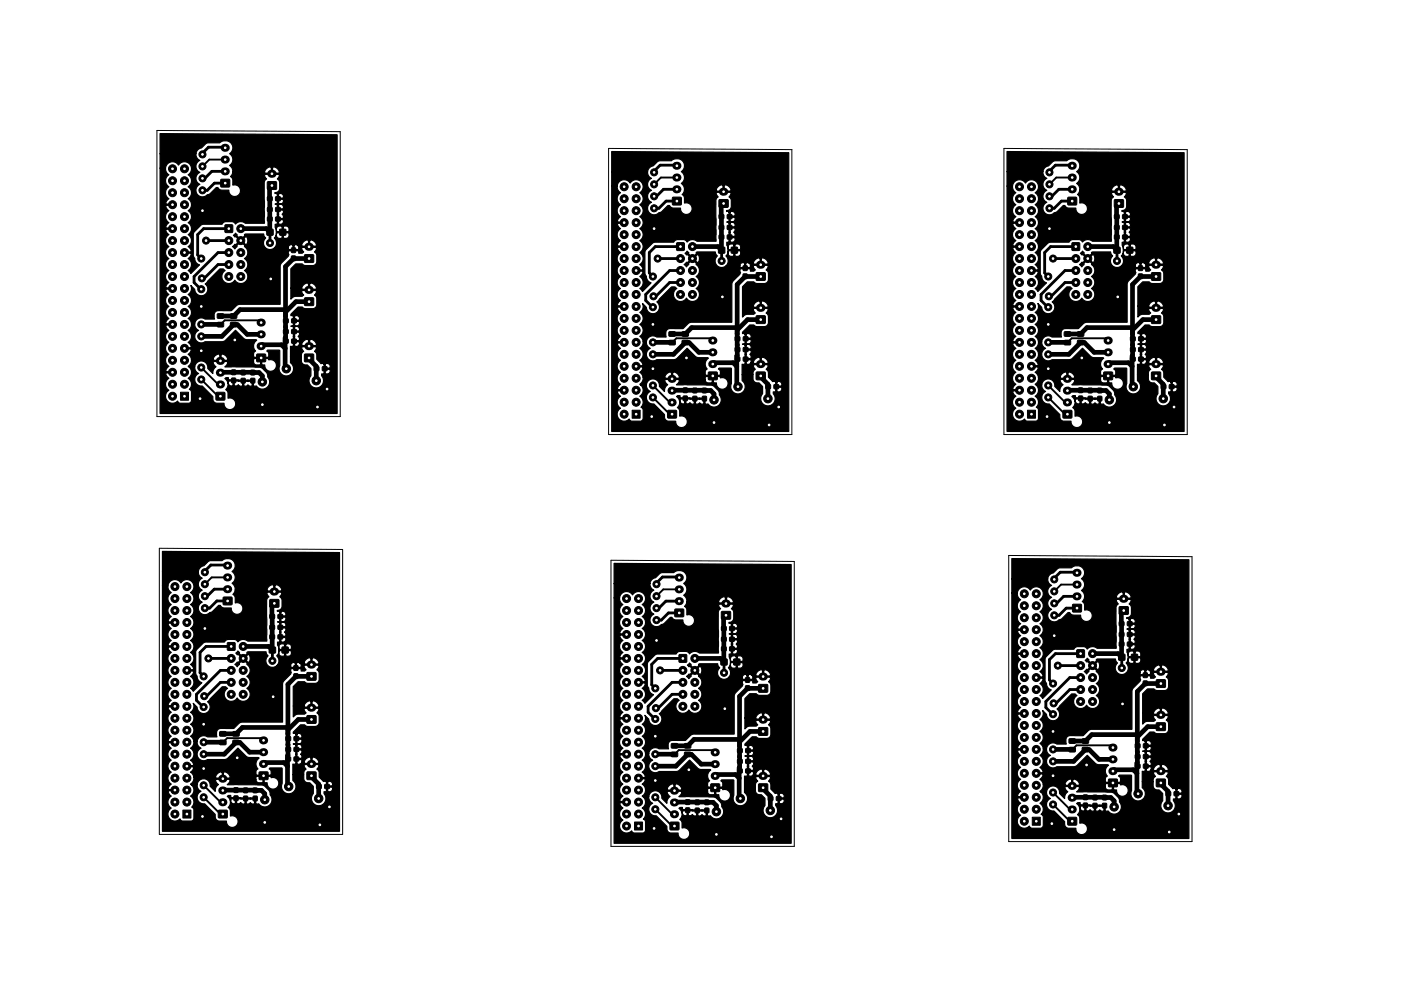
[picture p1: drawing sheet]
<svg xmlns="http://www.w3.org/2000/svg" width="297mm" height="210mm" viewBox="0 0 297 210" stroke-linecap="round" stroke-linejoin="round" font-family="sans-serif">
<path d="M33.3 27.7l38.8 .2v60.5h-38.8zM129 31.5l38.9 .2v60.5h-38.9zM212.9 31.5l38.8 .2v60.5h-38.8zM33.8 116.3l38.8 .3v60.4h-38.8zM129.5 118.9l38.9 .2v60.5h-38.9zM213.9 117.9l38.8 .2v60.5h-38.8z" fill="none" stroke="#000" stroke-width=".21"/>
<g fill="#000" stroke="#000" stroke-width=".21">
<path d="M46.9 38.1h1.7l.1 1.5h-1.8zM56.7 38.6h1.9v1.5l-1.9 .1zM47.7 47.7h1.6v1.6h-1.6zM56.7 46.1h1v.8h-.9zM56.7 41.8l1-.1v.8l-.9 .1zM56.7 44h1v.8l-.9 .1zM56.6 48.7h1.3v1.2h-1.3zM58.5 46.1h.9v.8h-.9zM58.5 41.8l.9-.1v.8l-.9 .1zM58.5 44h.9v.8l-.9 .1zM59.3 48.7h1.3v1.2h-1.3zM61.8 52.6h.9l-.1 1-.8-.1z"/>
<path d="M61.8 54.3l.9 .1-.1 .9h-.8zM64.6 54.1h1.8l.1 1.5-1.9 .1zM142.6 41.9h1.8v1.5l-1.8 .1zM143.5 51.5h1.5v1.6h-1.5zM152.5 47.8h.9v.8l-.9 .1zM152.5 49.9h.9v.8h-.9zM152.5 45.6l.9-.1v.9h-.9zM152.4 52.5h1.2v1.2h-1.2zM152.5 42.4h1.8l.1 1.5-1.9 .1zM154.2 47.8h.9l.1 .8-1 .1zM154.2 49.9h.9l.1 .8h-1zM154.2 45.6l.9-.1 .1 .9h-1z"/>
<path d="M155.1 52.5h1.2v1.2h-1.2zM157.6 58.1l.8 .1v.9h-.8zM157.6 56.4h.8v1l-.8-.1zM160.4 57.9h1.8v1.5l-1.8 .1zM226.4 41.9h1.8v1.5l-1.8 .1zM227.3 51.5h1.6v1.6h-1.6zM236.3 47.8h.9l.1 .8-1 .1zM236.3 49.9h.9l.1 .8h-1zM236.3 45.6l.9-.1 .1 .9h-1zM236.2 52.5h1.2v1.2h-1.2zM236.3 42.4h1.8l.1 1.5-1.9 .1zM238 47.8h1v.8l-.9 .1z"/>
<path d="M238 49.9h1v.8h-.9zM238 45.6l1-.1v.9h-.9zM238.9 52.5h1.2v1.2h-1.2zM241.4 58.1l.8 .1v.9h-.8zM241.4 56.4h.8v1l-.8-.1zM244.2 57.9h1.8l.1 1.5-1.9 .1zM46.1 68.4h1.2l.1 .9h-1.3zM46.1 66.6h1.2l.1 .9h-1.3zM49.1 78.5h.9l-.1 1-.8-.1zM48.9 68.4h1.2l.1 .9h-1.3zM48.9 66.6h1.2l.1 .9h-1.3zM51.2 78.6h.8v.9h-.9z"/>
<path d="M53.2 78.6h.8v.9h-.8zM54.5 75.2l1.8-.1v1.6h-1.8zM60.1 69.9h1v.8l-.9 .1zM60.1 67.7l1-.1v.9h-.9zM60.1 72h1v.8h-.9zM61.9 69.9h.9v.8l-.9 .1zM61.9 67.7l.9-.1v.9h-.9zM61.9 72h.9v.8h-.9zM64.6 75.2l1.8-.1 .1 1.6h-1.9zM64.6 63.2h1.8l.1 1.6h-1.9zM66.6 77.8h1v.8h-.9zM68.4 77.8h.9v.8h-.9z"/>
<path d="M141.9 70.4h1.2l.1 .9h-1.3zM141.9 72.2h1.2l.1 .9-1.3 .1zM144.7 70.4h1.2v.9h-1.2zM144.7 72.2h1.2v.9l-1.2 .1zM150.2 79h1.8v1.5h-1.8zM155.9 75.8h.9v.8h-.9zM155.9 73.8l.9-.1v.9h-.9zM155.9 71.5h.9v.8h-.9zM157.6 75.8h.9l.1 .8h-1zM157.6 73.8l.9-.1 .1 .9h-1zM157.6 71.5h.9l.1 .8h-1zM160.4 79h1.8v1.5h-1.8z"/>
<path d="M160.4 67h1.8v1.6h-1.8zM225.7 70.4h1.2l.1 .9h-1.3zM225.7 72.2h1.2l.1 .9-1.3 .1zM228.5 70.4h1.2l.1 .9h-1.3zM228.5 72.2h1.2l.1 .9-1.3 .1zM234 79h1.8l.1 1.5h-1.8zM239.7 75.8h.9l.1 .8h-1zM239.7 73.8l.9-.1 .1 .9h-1zM239.7 71.5h.9l.1 .8h-1zM241.4 75.8h1v.8h-.9zM241.4 73.8l1-.1v.9h-.9zM241.4 71.5h1v.8h-.9z"/>
<path d="M244.2 79h1.8l.1 1.5h-1.9zM244.2 67h1.8l.1 1.6h-1.9zM38.3 83.2h1.7v1.7h-1.7zM45.8 83.3h1.8l.1 1.5-1.8 .1zM49.1 80.2l.9 .1-.1 .9h-.8zM51.2 80.3h.8v.9h-.9zM53.2 80.3h.8v.9h-.8zM134 87h1.7v1.7h-1.7zM141.6 87.1h1.8v1.5l-1.8 .1zM144.9 82.3h.8v1l-.8-.1zM144.9 84.1h.8v.9h-.8zM146.9 82.4h.8v.9h-.8z"/>
<path d="M146.9 84.1h.8v1l-.8-.1zM148.9 82.4h.9l-.1 .9h-.8zM148.9 84.1h.9l-.1 1-.8-.1zM162.4 81.6h.9l.1 .8-1 .1zM164.1 81.6h.9l.1 .8-1 .1zM217.8 87h1.7v1.7h-1.7zM225.4 87.1h1.8v1.5l-1.8 .1zM228.7 82.3h.8v1l-.8-.1zM228.7 84.1h.8v.9h-.8zM230.7 82.4h.9l-.1 .9h-.8zM230.7 84.1h.9l-.1 1-.8-.1zM232.8 82.4h.8v.9h-.8z"/>
<path d="M232.8 84.1h.8v1l-.8-.1zM246.2 81.6h.9l.1 .8-1 .1zM247.9 81.6h1v.8l-.9 .1zM47.4 126.7h1.7l.1 1.6h-1.8zM48.2 136.4h1.6v1.5h-1.6zM57.2 132.7h1v.8h-.9zM57.2 134.7h1v.8h-.9zM57.2 130.4h1v.8h-.9zM57.1 137.3h1.3v1.2h-1.3zM57.2 127.2h1.9v1.6h-1.8zM59 132.7h.9v.8h-.9zM59 134.7h.9v.8h-.9z"/>
<path d="M59 130.4h.9v.8h-.9zM59.8 137.3h1.3v1.2h-1.3zM143.1 129.3l1.8-.1v1.6h-1.8zM144 138.9h1.6v1.6h-1.6zM153 132.9h.9l.1 .8-1 .1zM153 135.2h.9l.1 .8-1 .1zM153 137.3l.9-.1 .1 .9h-1zM152.9 139.9h1.2v1.2h-1.2zM153 129.8h1.8l.1 1.5h-1.9zM154.7 132.9h.9l.1 .8-1 .1zM154.7 135.2h.9l.1 .8-1 .1zM154.7 137.3l.9-.1 .1 .9h-1z"/>
<path d="M155.6 139.9h1.2v1.2h-1.2zM227.4 128.2h1.8l.1 1.6h-1.8zM228.3 137.9h1.6v1.6h-1.6zM237.3 134.2h.9l.1 .8h-1zM237.3 136.2h.9l.1 .8-1 .1zM237.3 131.9h.9l.1 .8h-1zM237.2 138.8h1.3v1.2h-1.3zM237.3 128.8l1.9-.1v1.6h-1.9zM239.1 134.2h.9v.8h-.9zM239.1 136.2h.9v.8l-.9 .1zM239.1 131.9h.9v.8h-.9zM239.9 138.8h1.3v1.2h-1.3z"/>
<path d="M46.6 155.3l1.2-.1 .1 .9-1.2 .1zM46.6 157.1h1.2l.1 .8-1.2 .1zM49.4 155.3l1.2-.1 .1 .9-1.3 .1zM49.4 157.1h1.2l.1 .8-1.3 .1zM60.6 158.6h1v.8h-.9zM60.6 156.3h1v.8h-.9zM62.3 143h.9l-.1 .9h-.8zM62.3 141.3h.9l-.1 .9h-.8zM62.4 158.6h.9v.8h-.9zM62.4 156.3h.9v.8h-.9zM65.1 151.9h1.8l.1 1.5h-1.9zM65.1 142.7h1.8l.1 1.6h-1.9z"/>
<path d="M142.4 159.6h1.2l.1 .9h-1.3zM142.4 157.8h1.2l.1 .8-1.3 .1zM145.2 159.6h1.2l.1 .9h-1.3zM145.2 157.8h1.2l.1 .8-1.3 .1zM156.4 158.8h.9l.1 .8-1 .1zM158.1 143.8h.8v.9h-.8zM158.1 145.5h.8v1l-.8-.1zM158.1 158.8h.9l.1 .8-1 .1zM160.9 145.3h1.8v1.5h-1.8zM160.9 154.4h1.8v1.5l-1.8 .1zM226.7 156.8l1.2-.1 .1 .9-1.3 .1zM226.7 158.6h1.2l.1 .8-1.3 .1z"/>
<path d="M229.5 156.8l1.2-.1 .1 .9-1.3 .1zM229.5 158.6h1.2l.1 .8-1.3 .1zM240.7 157.8h1v.8l-1 .1zM242.4 144.5h.8v1l-.8-.1zM242.4 142.8h.8v.9h-.8zM242.5 157.8h.9v.8l-.9 .1zM245.2 153.4h1.8l.1 1.5-1.9 .1zM245.2 144.3l1.8-.1 .1 1.6h-1.9zM38.8 171.9h1.7v1.7h-1.7zM46.3 171.9h1.8l.1 1.6h-1.8zM49.6 167.2h.9l-.1 .9h-.8zM49.6 168.9h.9l-.1 .9h-.8z"/>
<path d="M51.7 167.2h.8v1l-.9-.1zM51.7 168.9l.8 .1v.9h-.9zM53.7 167.2h.8v1l-.8-.1zM53.7 168.9l.8 .1v.9h-.8zM55 163.8h1.8v1.5l-1.8 .1zM60.6 160.6h1v.8l-.9 .1zM62.4 160.6h.9v.8l-.9 .1zM65.1 163.8h1.8l.1 1.5-1.9 .1zM67.1 166.5h1v.8h-.9zM68.9 166.5h.9v.8h-.9zM134.5 174.4h1.7v1.7h-1.7zM142.1 174.5h1.8v1.5h-1.8z"/>
<path d="M145.4 171.4h.8v1h-.8zM145.4 169.7h.8v1l-.8-.1zM147.4 171.5h.8v.9h-.8zM147.4 169.8h.8v.9h-.8zM149.5 171.5h.8l-.1 .9h-.8zM149.5 169.8h.8l-.1 .9h-.8zM150.7 166.3h1.8l.1 1.6h-1.8zM156.4 163.2l.9-.1 .1 .9h-1zM156.4 161.1h.9l.1 .8-1 .1zM158.1 163.2l.9-.1 .1 .9h-1zM158.1 161.1h.9l.1 .8-1 .1zM160.9 166.3h1.8v1.6h-1.8z"/>
<path d="M162.9 169h.9l.1 .8h-1zM164.6 169h1v.8h-1zM218.9 173.4h1.7v1.7h-1.7zM226.4 173.5l1.8-.1v1.6h-1.8zM229.7 168.7h.8v.9h-.8zM229.7 170.4h.8v1l-.8-.1zM231.8 168.7l.8 .1-.1 .9h-.8zM231.8 170.5h.8l-.1 .9h-.8zM233.8 168.7l.8 .1v.9h-.8zM233.8 170.5h.8v.9h-.8zM235.1 165.3h1.7l.1 1.6h-1.8zM240.7 162.1h1v.8l-1 .1z"/>
<path d="M240.7 160.1h1v.8h-1zM242.5 162.1h.9v.8l-.9 .1zM242.5 160.1h.9v.8h-.9zM245.2 165.3h1.8l.1 1.6h-1.9zM247.2 168h1v.8h-.9zM249 168h.9v.8h-.9z"/>
<circle cx="36.6" cy="35.8" r=".85"/>
<circle cx="36.6" cy="38.3" r=".85"/>
<circle cx="39.1" cy="38.3" r=".85"/>
<circle cx="39.1" cy="35.8" r=".85"/>
<circle cx="42.9" cy="32.8" r=".75"/>
<circle cx="42.9" cy="35.3" r=".75"/>
<circle cx="42.9" cy="37.8" r=".75"/>
<circle cx="132.3" cy="39.6" r=".85"/>
<circle cx="134.9" cy="39.6" r=".85"/>
<circle cx="138.7" cy="36.6" r=".75"/>
<circle cx="138.7" cy="39.1" r=".75"/>
<circle cx="216.2" cy="39.6" r=".85"/>
<circle cx="218.7" cy="39.6" r=".85"/>
<circle cx="222.5" cy="36.6" r=".75"/>
<circle cx="222.5" cy="39.1" r=".75"/>
<circle cx="36.6" cy="51" r=".85"/>
<circle cx="36.6" cy="46" r=".85"/>
<circle cx="36.6" cy="48.5" r=".85"/>
<circle cx="36.6" cy="58.7" r=".85"/>
<circle cx="36.6" cy="56.1" r=".85"/>
<circle cx="36.6" cy="53.6" r=".85"/>
<circle cx="36.6" cy="43.4" r=".85"/>
<circle cx="36.6" cy="40.9" r=".85"/>
<circle cx="39.1" cy="51" r=".85"/>
<circle cx="39.1" cy="48.5" r=".85"/>
<circle cx="39.1" cy="53.6" r=".85"/>
<circle cx="39.1" cy="58.7" r=".85"/>
<circle cx="39.1" cy="56.1" r=".85"/>
<circle cx="39.1" cy="46" r=".85"/>
<circle cx="39.1" cy="43.4" r=".85"/>
<circle cx="39.1" cy="40.9" r=".85"/>
<circle cx="42.7" cy="54.9" r=".75"/>
<circle cx="42.8" cy="59.1" r=".75"/>
<circle cx="42.9" cy="40.4" r=".75"/>
<circle cx="42.9" cy="44.7" r=".75"/>
<circle cx="43.7" cy="51" r=".75"/>
<circle cx="48.5" cy="58.7" r=".85"/>
<circle cx="48.5" cy="53.6" r=".85"/>
<circle cx="48.5" cy="56.1" r=".85"/>
<circle cx="48.5" cy="51" r=".85"/>
<circle cx="51.1" cy="56.1" r=".85"/>
<circle cx="51.1" cy="58.7" r=".85"/>
<circle cx="51.1" cy="51" r=".85"/>
<circle cx="51.1" cy="53.6" r=".85"/>
<circle cx="51.1" cy="48.5" r=".85"/>
<circle cx="57.2" cy="51.6" r=".75"/>
<circle cx="57.4" cy="59.2" r=".75"/>
<circle cx="132.3" cy="52.3" r=".85"/>
<circle cx="132.3" cy="44.7" r=".85"/>
<circle cx="132.3" cy="59.9" r=".85"/>
<circle cx="132.3" cy="49.8" r=".85"/>
<circle cx="132.3" cy="47.2" r=".85"/>
<circle cx="132.3" cy="54.9" r=".85"/>
<circle cx="132.3" cy="57.4" r=".85"/>
<circle cx="132.3" cy="42.2" r=".85"/>
<circle cx="134.9" cy="44.7" r=".85"/>
<circle cx="134.9" cy="49.8" r=".85"/>
<circle cx="134.9" cy="52.3" r=".85"/>
<circle cx="134.9" cy="59.9" r=".85"/>
<circle cx="134.9" cy="57.4" r=".85"/>
<circle cx="134.9" cy="54.9" r=".85"/>
<circle cx="134.9" cy="47.2" r=".85"/>
<circle cx="134.9" cy="42.2" r=".85"/>
<circle cx="138.4" cy="58.7" r=".75"/>
<circle cx="138.7" cy="41.7" r=".75"/>
<circle cx="138.7" cy="44.2" r=".75"/>
<circle cx="138.7" cy="48.5" r=".75"/>
<circle cx="139.4" cy="54.9" r=".75"/>
<circle cx="144.3" cy="57.4" r=".85"/>
<circle cx="144.3" cy="54.9" r=".85"/>
<circle cx="144.3" cy="59.9" r=".85"/>
<circle cx="146.8" cy="52.3" r=".85"/>
<circle cx="146.8" cy="54.9" r=".85"/>
<circle cx="146.8" cy="57.4" r=".85"/>
<circle cx="146.8" cy="59.9" r=".85"/>
<circle cx="153" cy="55.4" r=".75"/>
<circle cx="216.2" cy="44.7" r=".85"/>
<circle cx="216.2" cy="57.4" r=".85"/>
<circle cx="216.2" cy="47.2" r=".85"/>
<circle cx="216.2" cy="52.3" r=".85"/>
<circle cx="216.2" cy="59.9" r=".85"/>
<circle cx="216.2" cy="54.9" r=".85"/>
<circle cx="216.2" cy="49.8" r=".85"/>
<circle cx="216.2" cy="42.2" r=".85"/>
<circle cx="218.7" cy="57.4" r=".85"/>
<circle cx="218.7" cy="49.8" r=".85"/>
<circle cx="218.7" cy="59.9" r=".85"/>
<circle cx="218.7" cy="52.3" r=".85"/>
<circle cx="218.7" cy="54.9" r=".85"/>
<circle cx="218.7" cy="47.2" r=".85"/>
<circle cx="218.7" cy="44.7" r=".85"/>
<circle cx="218.7" cy="42.2" r=".85"/>
<circle cx="222.2" cy="58.7" r=".75"/>
<circle cx="222.5" cy="41.7" r=".75"/>
<circle cx="222.5" cy="44.2" r=".75"/>
<circle cx="222.5" cy="48.5" r=".75"/>
<circle cx="223.3" cy="54.9" r=".75"/>
<circle cx="228.1" cy="54.9" r=".85"/>
<circle cx="228.1" cy="57.4" r=".85"/>
<circle cx="228.1" cy="59.9" r=".85"/>
<circle cx="230.6" cy="52.3" r=".85"/>
<circle cx="230.6" cy="54.9" r=".85"/>
<circle cx="230.6" cy="57.4" r=".85"/>
<circle cx="230.6" cy="59.9" r=".85"/>
<circle cx="236.8" cy="55.4" r=".75"/>
<circle cx="36.6" cy="63.7" r=".85"/>
<circle cx="36.6" cy="66.3" r=".85"/>
<circle cx="36.6" cy="73.9" r=".85"/>
<circle cx="36.6" cy="76.4" r=".85"/>
<circle cx="36.6" cy="79" r=".85"/>
<circle cx="36.6" cy="68.8" r=".85"/>
<circle cx="36.6" cy="71.4" r=".85"/>
<circle cx="36.6" cy="61.2" r=".85"/>
<circle cx="39.1" cy="63.7" r=".85"/>
<circle cx="39.1" cy="73.9" r=".85"/>
<circle cx="39.1" cy="79" r=".85"/>
<circle cx="39.1" cy="68.8" r=".85"/>
<circle cx="39.1" cy="66.3" r=".85"/>
<circle cx="39.1" cy="71.4" r=".85"/>
<circle cx="39.1" cy="76.4" r=".85"/>
<circle cx="39.1" cy="61.2" r=".85"/>
<circle cx="42.7" cy="78" r=".75"/>
<circle cx="42.7" cy="65" r=".75"/>
<circle cx="42.7" cy="74.4" r=".75"/>
<circle cx="42.7" cy="68.8" r=".75"/>
<circle cx="42.7" cy="71.4" r=".75"/>
<circle cx="42.7" cy="61.4" r=".75"/>
<circle cx="49.8" cy="72.1" r=".75"/>
<circle cx="60.7" cy="78.2" r=".9"/>
<circle cx="132.3" cy="75.2" r=".85"/>
<circle cx="132.3" cy="65" r=".85"/>
<circle cx="132.3" cy="62.5" r=".85"/>
<circle cx="132.3" cy="77.7" r=".85"/>
<circle cx="132.3" cy="72.6" r=".85"/>
<circle cx="132.3" cy="70.1" r=".85"/>
<circle cx="132.3" cy="67.6" r=".85"/>
<circle cx="134.9" cy="70.1" r=".85"/>
<circle cx="134.9" cy="75.2" r=".85"/>
<circle cx="134.9" cy="65" r=".85"/>
<circle cx="134.9" cy="77.7" r=".85"/>
<circle cx="134.9" cy="67.6" r=".85"/>
<circle cx="134.9" cy="72.6" r=".85"/>
<circle cx="134.9" cy="62.5" r=".85"/>
<circle cx="138.4" cy="75.2" r=".75"/>
<circle cx="138.4" cy="78.2" r=".75"/>
<circle cx="138.4" cy="68.8" r=".75"/>
<circle cx="138.4" cy="72.6" r=".75"/>
<circle cx="138.4" cy="65.2" r=".75"/>
<circle cx="138.6" cy="62.9" r=".75"/>
<circle cx="144.3" cy="62.5" r=".85"/>
<circle cx="145.5" cy="75.9" r=".75"/>
<circle cx="146.8" cy="62.5" r=".85"/>
<circle cx="153.2" cy="63" r=".75"/>
<circle cx="216.2" cy="67.6" r=".85"/>
<circle cx="216.2" cy="65" r=".85"/>
<circle cx="216.2" cy="77.7" r=".85"/>
<circle cx="216.2" cy="72.6" r=".85"/>
<circle cx="216.2" cy="75.2" r=".85"/>
<circle cx="216.2" cy="70.1" r=".85"/>
<circle cx="216.2" cy="62.5" r=".85"/>
<circle cx="218.7" cy="77.7" r=".85"/>
<circle cx="218.7" cy="67.6" r=".85"/>
<circle cx="218.7" cy="70.1" r=".85"/>
<circle cx="218.7" cy="62.5" r=".85"/>
<circle cx="218.7" cy="65" r=".85"/>
<circle cx="218.7" cy="72.6" r=".85"/>
<circle cx="218.7" cy="75.2" r=".85"/>
<circle cx="222.2" cy="78.2" r=".75"/>
<circle cx="222.2" cy="68.8" r=".75"/>
<circle cx="222.2" cy="75.2" r=".75"/>
<circle cx="222.2" cy="72.6" r=".75"/>
<circle cx="222.2" cy="65.2" r=".75"/>
<circle cx="222.4" cy="62.9" r=".75"/>
<circle cx="228.1" cy="62.5" r=".85"/>
<circle cx="229.4" cy="75.9" r=".75"/>
<circle cx="230.6" cy="62.5" r=".85"/>
<circle cx="237" cy="63" r=".75"/>
<circle cx="36.6" cy="81.5" r=".85"/>
<circle cx="36.6" cy="84.1" r=".85"/>
<circle cx="39.1" cy="81.5" r=".85"/>
<circle cx="42.4" cy="84.6" r=".75"/>
<circle cx="42.7" cy="80.5" r=".75"/>
<circle cx="55.6" cy="85.8" r=".75"/>
<circle cx="55.6" cy="81" r=".9"/>
<circle cx="67.1" cy="80.8" r=".9"/>
<circle cx="67.3" cy="86.4" r=".75"/>
<circle cx="69.3" cy="82.5" r=".75"/>
<circle cx="132.3" cy="87.9" r=".85"/>
<circle cx="132.3" cy="82.8" r=".85"/>
<circle cx="132.3" cy="80.3" r=".85"/>
<circle cx="132.3" cy="85.3" r=".85"/>
<circle cx="134.9" cy="80.3" r=".85"/>
<circle cx="134.9" cy="82.8" r=".85"/>
<circle cx="134.9" cy="85.3" r=".85"/>
<circle cx="138.2" cy="88.4" r=".75"/>
<circle cx="138.4" cy="81.8" r=".75"/>
<circle cx="138.4" cy="84.3" r=".75"/>
<circle cx="151.4" cy="89.7" r=".75"/>
<circle cx="151.4" cy="84.8" r=".9"/>
<circle cx="156.5" cy="82" r=".9"/>
<circle cx="162.8" cy="84.6" r=".9"/>
<circle cx="163.1" cy="90.2" r=".75"/>
<circle cx="165.1" cy="86.4" r=".75"/>
<circle cx="216.2" cy="80.3" r=".85"/>
<circle cx="216.2" cy="87.9" r=".85"/>
<circle cx="216.2" cy="85.3" r=".85"/>
<circle cx="216.2" cy="82.8" r=".85"/>
<circle cx="218.7" cy="82.8" r=".85"/>
<circle cx="218.7" cy="80.3" r=".85"/>
<circle cx="218.7" cy="85.3" r=".85"/>
<circle cx="222" cy="88.4" r=".75"/>
<circle cx="222.2" cy="84.3" r=".75"/>
<circle cx="222.2" cy="81.8" r=".75"/>
<circle cx="235.2" cy="89.7" r=".75"/>
<circle cx="235.2" cy="84.8" r=".9"/>
<circle cx="240.3" cy="82" r=".9"/>
<circle cx="246.6" cy="84.6" r=".9"/>
<circle cx="246.9" cy="90.2" r=".75"/>
<circle cx="248.9" cy="86.4" r=".75"/>
<circle cx="37.1" cy="134.6" r=".85"/>
<circle cx="37.1" cy="129.5" r=".85"/>
<circle cx="37.1" cy="132.1" r=".85"/>
<circle cx="37.1" cy="137.2" r=".85"/>
<circle cx="37.1" cy="139.7" r=".85"/>
<circle cx="37.1" cy="127" r=".85"/>
<circle cx="37.1" cy="124.5" r=".85"/>
<circle cx="39.6" cy="132.1" r=".85"/>
<circle cx="39.6" cy="129.5" r=".85"/>
<circle cx="39.6" cy="134.6" r=".85"/>
<circle cx="39.6" cy="137.2" r=".85"/>
<circle cx="39.6" cy="139.7" r=".85"/>
<circle cx="39.6" cy="127" r=".85"/>
<circle cx="39.6" cy="124.5" r=".85"/>
<circle cx="43.4" cy="121.4" r=".75"/>
<circle cx="43.4" cy="126.5" r=".75"/>
<circle cx="43.4" cy="123.9" r=".75"/>
<circle cx="43.4" cy="129" r=".75"/>
<circle cx="43.4" cy="133.3" r=".75"/>
<circle cx="44.2" cy="139.7" r=".75"/>
<circle cx="49" cy="139.7" r=".85"/>
<circle cx="51.6" cy="137.2" r=".85"/>
<circle cx="51.6" cy="139.7" r=".85"/>
<circle cx="132.8" cy="139.7" r=".85"/>
<circle cx="132.8" cy="129.5" r=".85"/>
<circle cx="132.8" cy="134.6" r=".85"/>
<circle cx="132.8" cy="137.2" r=".85"/>
<circle cx="132.8" cy="132.1" r=".85"/>
<circle cx="132.8" cy="127" r=".85"/>
<circle cx="135.4" cy="129.5" r=".85"/>
<circle cx="135.4" cy="132.1" r=".85"/>
<circle cx="135.4" cy="134.6" r=".85"/>
<circle cx="135.4" cy="139.7" r=".85"/>
<circle cx="135.4" cy="137.2" r=".85"/>
<circle cx="135.4" cy="127" r=".85"/>
<circle cx="139.2" cy="123.9" r=".75"/>
<circle cx="139.2" cy="126.5" r=".75"/>
<circle cx="139.2" cy="131.6" r=".75"/>
<circle cx="139.2" cy="135.9" r=".75"/>
<circle cx="139.2" cy="129" r=".75"/>
<circle cx="147.3" cy="139.7" r=".85"/>
<circle cx="217.2" cy="138.7" r=".85"/>
<circle cx="217.2" cy="133.6" r=".85"/>
<circle cx="217.2" cy="128.5" r=".85"/>
<circle cx="217.2" cy="136.1" r=".85"/>
<circle cx="217.2" cy="131.1" r=".85"/>
<circle cx="217.2" cy="126" r=".85"/>
<circle cx="219.7" cy="138.7" r=".85"/>
<circle cx="219.7" cy="131.1" r=".85"/>
<circle cx="219.7" cy="128.5" r=".85"/>
<circle cx="219.7" cy="136.1" r=".85"/>
<circle cx="219.7" cy="133.6" r=".85"/>
<circle cx="219.7" cy="126" r=".85"/>
<circle cx="223.5" cy="125.5" r=".75"/>
<circle cx="223.5" cy="122.9" r=".75"/>
<circle cx="223.5" cy="128" r=".75"/>
<circle cx="223.5" cy="134.9" r=".75"/>
<circle cx="223.5" cy="130.6" r=".75"/>
<circle cx="231.6" cy="138.7" r=".85"/>
<circle cx="37.1" cy="142.2" r=".85"/>
<circle cx="37.1" cy="149.9" r=".85"/>
<circle cx="37.1" cy="147.3" r=".85"/>
<circle cx="37.1" cy="144.8" r=".85"/>
<circle cx="37.1" cy="157.5" r=".85"/>
<circle cx="37.1" cy="154.9" r=".85"/>
<circle cx="37.1" cy="152.4" r=".85"/>
<circle cx="39.6" cy="142.2" r=".85"/>
<circle cx="39.6" cy="149.9" r=".85"/>
<circle cx="39.6" cy="144.8" r=".85"/>
<circle cx="39.6" cy="154.9" r=".85"/>
<circle cx="39.6" cy="152.4" r=".85"/>
<circle cx="39.6" cy="157.5" r=".85"/>
<circle cx="39.6" cy="147.3" r=".85"/>
<circle cx="43.2" cy="150" r=".75"/>
<circle cx="43.2" cy="153.7" r=".75"/>
<circle cx="43.2" cy="143.5" r=".75"/>
<circle cx="43.2" cy="157.5" r=".75"/>
<circle cx="43.3" cy="147.7" r=".75"/>
<circle cx="49" cy="142.2" r=".85"/>
<circle cx="49" cy="144.8" r=".85"/>
<circle cx="49" cy="147.3" r=".85"/>
<circle cx="51.6" cy="144.8" r=".85"/>
<circle cx="51.6" cy="147.3" r=".85"/>
<circle cx="51.6" cy="142.2" r=".85"/>
<circle cx="57.8" cy="140.2" r=".75"/>
<circle cx="57.9" cy="147.8" r=".75"/>
<circle cx="132.8" cy="152.4" r=".85"/>
<circle cx="132.8" cy="154.9" r=".85"/>
<circle cx="132.8" cy="142.2" r=".85"/>
<circle cx="132.8" cy="144.8" r=".85"/>
<circle cx="132.8" cy="147.3" r=".85"/>
<circle cx="132.8" cy="149.9" r=".85"/>
<circle cx="132.8" cy="157.5" r=".85"/>
<circle cx="135.4" cy="142.2" r=".85"/>
<circle cx="135.4" cy="149.9" r=".85"/>
<circle cx="135.4" cy="154.9" r=".85"/>
<circle cx="135.4" cy="144.8" r=".85"/>
<circle cx="135.4" cy="147.3" r=".85"/>
<circle cx="135.4" cy="157.5" r=".85"/>
<circle cx="135.4" cy="152.4" r=".85"/>
<circle cx="138.9" cy="152.5" r=".75"/>
<circle cx="138.9" cy="156.2" r=".75"/>
<circle cx="138.9" cy="146" r=".75"/>
<circle cx="139.1" cy="150.2" r=".75"/>
<circle cx="140" cy="142.2" r=".75"/>
<circle cx="144.8" cy="149.9" r=".85"/>
<circle cx="144.8" cy="142.2" r=".85"/>
<circle cx="144.8" cy="144.8" r=".85"/>
<circle cx="144.8" cy="147.3" r=".85"/>
<circle cx="147.3" cy="149.9" r=".85"/>
<circle cx="147.3" cy="144.8" r=".85"/>
<circle cx="147.3" cy="142.2" r=".85"/>
<circle cx="147.3" cy="147.3" r=".85"/>
<circle cx="153.5" cy="142.7" r=".75"/>
<circle cx="153.7" cy="150.4" r=".75"/>
<circle cx="217.2" cy="148.8" r=".85"/>
<circle cx="217.2" cy="141.2" r=".85"/>
<circle cx="217.2" cy="146.3" r=".85"/>
<circle cx="217.2" cy="156.5" r=".85"/>
<circle cx="217.2" cy="153.9" r=".85"/>
<circle cx="217.2" cy="151.4" r=".85"/>
<circle cx="217.2" cy="159" r=".85"/>
<circle cx="217.2" cy="143.8" r=".85"/>
<circle cx="219.7" cy="148.8" r=".85"/>
<circle cx="219.7" cy="146.3" r=".85"/>
<circle cx="219.7" cy="143.8" r=".85"/>
<circle cx="219.7" cy="141.2" r=".85"/>
<circle cx="219.7" cy="151.4" r=".85"/>
<circle cx="219.7" cy="159" r=".85"/>
<circle cx="219.7" cy="156.5" r=".85"/>
<circle cx="219.7" cy="153.9" r=".85"/>
<circle cx="223.3" cy="151.5" r=".75"/>
<circle cx="223.3" cy="145" r=".75"/>
<circle cx="223.3" cy="159" r=".75"/>
<circle cx="223.3" cy="155.2" r=".75"/>
<circle cx="223.4" cy="149.2" r=".75"/>
<circle cx="224.3" cy="141.2" r=".75"/>
<circle cx="229.1" cy="143.8" r=".85"/>
<circle cx="229.1" cy="141.2" r=".85"/>
<circle cx="229.1" cy="146.3" r=".85"/>
<circle cx="229.1" cy="148.8" r=".85"/>
<circle cx="231.6" cy="141.2" r=".85"/>
<circle cx="231.6" cy="146.3" r=".85"/>
<circle cx="231.6" cy="143.8" r=".85"/>
<circle cx="231.6" cy="148.8" r=".85"/>
<circle cx="237.8" cy="141.7" r=".75"/>
<circle cx="238" cy="149.3" r=".75"/>
<circle cx="37.1" cy="165.1" r=".85"/>
<circle cx="37.1" cy="162.6" r=".85"/>
<circle cx="37.1" cy="167.6" r=".85"/>
<circle cx="37.1" cy="160" r=".85"/>
<circle cx="37.1" cy="172.7" r=".85"/>
<circle cx="37.1" cy="170.2" r=".85"/>
<circle cx="39.6" cy="165.1" r=".85"/>
<circle cx="39.6" cy="162.6" r=".85"/>
<circle cx="39.6" cy="167.6" r=".85"/>
<circle cx="39.6" cy="160" r=".85"/>
<circle cx="39.6" cy="170.2" r=".85"/>
<circle cx="42.9" cy="173.2" r=".75"/>
<circle cx="43.2" cy="169.2" r=".75"/>
<circle cx="43.2" cy="166.6" r=".75"/>
<circle cx="43.2" cy="163.1" r=".75"/>
<circle cx="43.2" cy="160" r=".75"/>
<circle cx="50.3" cy="160.8" r=".75"/>
<circle cx="56.1" cy="174.5" r=".75"/>
<circle cx="56.1" cy="169.7" r=".9"/>
<circle cx="61.2" cy="166.9" r=".9"/>
<circle cx="67.6" cy="169.4" r=".9"/>
<circle cx="67.8" cy="175" r=".75"/>
<circle cx="69.8" cy="171.2" r=".75"/>
<circle cx="132.8" cy="165.1" r=".85"/>
<circle cx="132.8" cy="160" r=".85"/>
<circle cx="132.8" cy="167.6" r=".85"/>
<circle cx="132.8" cy="162.6" r=".85"/>
<circle cx="132.8" cy="170.2" r=".85"/>
<circle cx="132.8" cy="172.7" r=".85"/>
<circle cx="132.8" cy="175.3" r=".85"/>
<circle cx="135.4" cy="165.1" r=".85"/>
<circle cx="135.4" cy="162.6" r=".85"/>
<circle cx="135.4" cy="160" r=".85"/>
<circle cx="135.4" cy="167.6" r=".85"/>
<circle cx="135.4" cy="172.7" r=".85"/>
<circle cx="135.4" cy="170.2" r=".85"/>
<circle cx="138.7" cy="175.8" r=".75"/>
<circle cx="138.9" cy="171.7" r=".75"/>
<circle cx="138.9" cy="169.2" r=".75"/>
<circle cx="138.9" cy="160" r=".75"/>
<circle cx="138.9" cy="165.6" r=".75"/>
<circle cx="138.9" cy="162.6" r=".75"/>
<circle cx="146" cy="163.3" r=".75"/>
<circle cx="151.9" cy="177" r=".75"/>
<circle cx="151.9" cy="172.2" r=".9"/>
<circle cx="157" cy="169.4" r=".9"/>
<circle cx="163.3" cy="172" r=".9"/>
<circle cx="163.6" cy="177.5" r=".75"/>
<circle cx="165.6" cy="173.7" r=".75"/>
<circle cx="217.2" cy="164.1" r=".85"/>
<circle cx="217.2" cy="166.6" r=".85"/>
<circle cx="217.2" cy="161.5" r=".85"/>
<circle cx="217.2" cy="171.7" r=".85"/>
<circle cx="217.2" cy="174.2" r=".85"/>
<circle cx="217.2" cy="169.2" r=".85"/>
<circle cx="219.7" cy="164.1" r=".85"/>
<circle cx="219.7" cy="166.6" r=".85"/>
<circle cx="219.7" cy="161.5" r=".85"/>
<circle cx="219.7" cy="171.7" r=".85"/>
<circle cx="219.7" cy="169.2" r=".85"/>
<circle cx="223" cy="174.7" r=".75"/>
<circle cx="223.3" cy="170.7" r=".75"/>
<circle cx="223.3" cy="168.1" r=".75"/>
<circle cx="223.3" cy="164.6" r=".75"/>
<circle cx="223.3" cy="161.5" r=".75"/>
<circle cx="230.4" cy="162.3" r=".75"/>
<circle cx="236.2" cy="176" r=".75"/>
<circle cx="236.2" cy="171.2" r=".9"/>
<circle cx="241.3" cy="168.4" r=".9"/>
<circle cx="247.6" cy="170.9" r=".9"/>
<circle cx="247.9" cy="176.5" r=".75"/>
<circle cx="249.9" cy="172.7" r=".75"/>
</g>
<g fill="none" stroke="#000" stroke-width="1.7">
<path d="M47.6 31.4h.3M47.6 33.9h.3M47.6 36.4h.3M57.5 36.9h.3M143.4 37.7h.2M143.4 35.2h.2M227.2 37.7h.3M227.2 35.2h.3M65.4 52.4h.3M143.4 40.2h.2M153.3 40.7h.3M161.1 56.2h.3"/>
<path d="M227.2 40.2h.3M237.1 40.7h.3M245 56.2h.3M46.6 76.6h.3M46.6 79.1h.3M55.2 73.4h.3M55.2 68.4h.3M55.2 70.9h.3M65.4 73.4h.3M65.4 61.5h.3M151 77.3h.3M151 74.8h.3"/>
<path d="M151 72.3h.3M161.1 77.3h.3M161.1 65.3h.3M234.8 77.3h.3M234.8 74.8h.3M234.8 72.3h.3M245 77.3h.3M245 65.3h.3M46.6 81.6h.3M142.4 85.4h.2M142.4 82.9h.2M142.4 80.4h.2"/>
<path d="M226.2 85.4h.2M226.2 82.9h.2M226.2 80.4h.2M48.1 125h.3M48.1 122.5h.3M48.1 120h.3M58 125.5h.3M143.9 122.5h.2M143.9 125h.2M143.9 127.5h.2M153.8 128.1h.3M228.2 126.5h.3"/>
<path d="M228.2 124h.3M228.2 121.5h.3M238.1 127h.3M55.8 159.6h.2M55.8 157.1h.2M65.9 150.1h.3M65.9 141h.3M151.5 159.6h.3M161.6 143.5h.3M161.6 152.7h.3M235.8 158.6h.3M246 151.7h.3"/>
<path d="M246 142.5h.3M47.1 170.2h.3M47.1 167.7h.3M47.1 165.2h.3M55.8 162.1h.2M65.9 162.1h.3M142.9 167.8h.2M142.9 170.3h.2M142.9 172.8h.2M151.5 162.1h.3M151.5 164.6h.3M161.6 164.6h.3"/>
<path d="M227.2 171.7h.3M227.2 169.2h.3M227.2 166.7h.3M235.8 163.6h.3M235.8 161.1h.3M246 163.6h.3"/>
</g>
<g fill="none" stroke="#000" stroke-width="1">
<path d="M57.7 39.4l-.6 .5 .1 9.3M51.1 48.5h5.4l.7 .8M65.5 54.9h-3.3l-1.7 1.7v21.4l.2 .2M146.8 52.3h5.4l.8 .8M153.4 43.2l-.5 .5 .1 9.3M161.3 58.7h-3.3l-1.7 1.7-.1 21.4 .3 .2M230.6 52.3h5.5l.7 .8M237.2 43.2l-.5 .5 .1 9.3M245.1 58.7h-3.3l-1.7 1.7-.1 21.4 .3 .2M42.7 68.8l4 .1M46.7 79.1l8.2-.1 .7 .7v1.3M55.4 73.4l.3-.3h4l.8 .8"/>
<path d="M55.4 70.9h-3l-2.1-2h-.8l-2.5 2.5h-4.3M60.5 69.4h.1M60.5 65.7h-9.6l-1.4 1.4h-2.8M65 75.7l2.1 2v3.1M65.3 64.3l.2-.3h-2.8l-2.2 2.2M138.4 72.6l4.1 .1M151.1 77.3l.3-.3h4l.8 .7M151.1 74.8h-2.9l-2.1-2.1h-.8l-2.5 2.5h-4.4M156.3 73.2h.1M156.3 69.5h-9.7l-1.3 1.4h-2.8M160.8 79.5l2 2v3.1M161 68.1l.3-.3h-2.8l-2.2 2.2"/>
<path d="M222.2 72.6l4.1 .1M234.9 77.3l.3-.3h4.1l.7 .7M234.9 74.8h-2.9l-2.1-2.1h-.8l-2.5 2.5h-4.4M240.1 69.5h-9.6l-1.4 1.4h-2.8M240.1 73.2h.1M244.6 79.5l2 2v3.1M244.9 68.1l.2-.3h-2.8l-2.2 2.2M142.5 82.9h8.2l.7 .7v1.2M226.3 82.9h8.2l.7 .7v1.2M51.6 137.2h5.4l.8 .7M58.2 128l-.5 .5v9.4M147.3 139.7h5.4l.8 .8"/>
<path d="M153.9 130.6l-.5 .5 .1 9.3M231.6 138.7h5.5l.7 .7M238.3 129.5l-.6 .5 .1 9.4M43.2 157.5h4M55.9 159.6h-3l-2.1-2.1h-.8l-2.5 2.5h-4.3M61 158h.1M61 154.3h-9.6l-1.4 1.4h-2.8M65.8 152.9l.2-.3h-2.8l-2.2 2.3M66 143.5h-3.3l-1.7 1.7v21.4l.2 .3M156.8 156.9h-9.7l-1.3 1.3h-2.8M161.5 155.4l.3-.2h-2.8l-2.2 2.2M161.8 146h-3.3l-1.7 1.7-.1 21.5 .3 .2"/>
<path d="M223.3 159h4M241.1 155.9h-9.6l-1.4 1.3h-2.8M245.9 154.4l.2-.2h-2.8l-2.2 2.2M246.1 145h-3.3l-1.7 1.7-.1 21.4 .3 .3M47.2 167.7h8.2l.7 .7v1.3M55.9 162.1l.3-.3h4l.8 .8M65.5 164.3l2.1 2.1v3M138.9 160l4.1 .1M143 170.3l8.2-.1 .7 .7v1.3M151.6 164.6l.3-.3h4.1l.7 .8M151.6 162.1h-2.9l-2.1-2h-.8l-2.5 2.5h-4.4M161.3 166.9l2 2v3.1"/>
<path d="M227.3 169.2h8.2l.7 .7v1.3M236 163.6l.3-.3h4l.7 .8M236 161.1h-3l-2.1-2.1h-.8l-2.5 2.5h-4.3M245.6 165.9l2 2v3"/>
</g>
<g fill="none" stroke="#000" stroke-width=".6">
<path d="M47.8 31.4l-.2-.2h-3.4l-1.3 1.3v.3M47.8 36.4h-2.9l-1.5 1.4h-.5M47.8 38.9h-2.3l-1.6 1.5h-1M143.5 35.2l-.1-.2h-3.4l-1.3 1.3v.3M227.3 35.2l-.1-.2h-3.4l-1.3 1.3v.3M43.7 51h4.8M48.5 48.5h-5.3l-1.3 1.3v4.3l.8 .8M48.5 56.1h-2.3l-2.9 3h-.5M48.5 53.6h-2.3l-5.1 5.1v1.2l1.6 1.5M57.2 49.3v2.3M139.4 54.9h4.9M143.5 40.2h-2.8l-1.5 1.5h-.5"/>
<path d="M143.5 42.7h-2.3l-1.5 1.5h-1M144.3 52.3h-5.4l-1.2 1.3v4.3l.7 .8M144.3 59.9h-2.3l-2.9 3h-.5M144.3 57.4h-2.3l-5.1 5.1v1.2l1.5 1.5M153 53.1v2.3M223.3 54.9h4.8M227.3 40.2h-2.8l-1.5 1.5h-.5M227.3 42.7h-2.3l-1.5 1.5h-1M228.1 52.3h-5.3l-1.3 1.3v4.3l.7 .8M228.1 59.9h-2.3l-2.9 3h-.5M228.1 57.4h-2.3l-5.1 5.1v1.2l1.5 1.5M236.8 53.1v2.3"/>
<path d="M44.2 139.7h4.8M48.3 120l-.2-.1h-3.4l-1.3 1.3v.2M48.3 125h-2.9l-1.5 1.5h-.5M48.3 127.5h-2.3l-1.6 1.5h-1M49 137.2h-5.3l-1.3 1.2v4.3l.8 .8M57.8 137.9v2.3M144 122.5l-.1-.1h-3.4l-1.3 1.3v.2M144 127.5h-2.8l-1.5 1.5h-.5M144 130h-2.3l-1.5 1.6h-1M144.8 139.7h-5.4l-1.2 1.3v4.3l.7 .7M228.3 121.5l-.1-.1h-3.4l-1.3 1.3v.2M228.3 129h-2.2l-1.6 1.6h-1"/>
<path d="M228.3 126.5h-2.8l-1.5 1.5h-.5M229.1 138.7h-5.3l-1.3 1.2v4.4l.8 .7M237.8 139.4v2.3M49 142.2h-2.3l-5 5.1v1.3l1.5 1.4M49 144.8h-2.3l-2.9 2.9h-.5M140 142.2h4.8M144.8 144.8h-2.3l-5.1 5.1v1.2l1.5 1.4M144.8 147.3h-2.3l-2.9 2.9h-.5M153.5 140.5v2.2M224.3 141.2h4.8M229.1 146.3h-2.3l-2.9 2.9h-.5M229.1 143.8h-2.3l-5.1 5v1.3l1.6 1.4"/>
</g>
<g fill="none" stroke="#000" stroke-width=".4">
<path d="M47.8 33.9h-3.4l-1.5 1.4M143.5 37.7h-3.4l-1.4 1.4M227.3 37.7h-3.4l-1.4 1.4M42.7 78l3.6 3.6h.4M55.4 68.4l-.5-.4h-7.3l-.9 .9M151.1 72.3l-.4-.5h-7.3l-.9 .9M234.9 72.3l-.4-.5h-7.3l-.9 .9M42.7 80.5l3.5 3.6h.5M138.4 81.8l3.6 3.6h.5M138.4 84.3l3.6 3.6h.5M222.2 81.8l3.6 3.6h.5M222.2 84.3l3.6 3.6h.5"/>
<path d="M48.3 122.5h-3.4l-1.5 1.4M144 125h-3.4l-1.4 1.5M228.3 124h-3.3l-1.5 1.5M55.9 157.1l-.5-.5h-7.2l-1 .9M151.6 159.6l-.4-.5h-7.3l-.9 1M236 158.6l-.5-.5h-7.3l-.9 .9M43.2 166.6l3.6 3.6h.4M43.2 169.2l3.5 3.5h.5M138.9 169.2l3.6 3.6h.5M138.9 171.7l3.6 3.6h.5M223.3 168.1l3.6 3.6h.4M223.3 170.7l3.5 3.5h.5"/>
</g>
<path d="M33.9 28.3l37.6 .3v59.1h-37.6v-52h1.2l.2 .8 .5 .6-.2 .1a1.49 1.49 0 0 0 .2 2.4 1.48 1.48 0 0 0 0 2.6l-.3 .2a.67 .67 0 0 0-.2 .9h1.4v.3h-1.4l-.2 .2 .2 .4 .5 .5-.2 .1a1.49 1.49 0 0 0 .2 2.4l-.3 .3a.67 .67 0 0 0-.2 .9h1.4v.3l-1.4-.1-.2 .3 .2 .4 .5 .5-.2 .1a1.49 1.49 0 0 0 .2 2.4 1.48 1.48 0 0 0 0 2.6 1.48 1.48 0 0 0 0 2.5 1.48 1.48 0 0 0 0 2.5l-.3 .3a.67 .67 0 0 0-.2 .9h1.4v.3l-1.4-.1-.2 .3 .2 .4 .5 .5-.2 .1a1.49 1.49 0 0 0 .2 2.4 1.48 1.48 0 0 0 0 2.6l-.3 .2a.67 .67 0 0 0-.2 .9h1.4v.3h-1.4l-.2 .2 .2 .4 .5 .5-.2 .1a1.49 1.49 0 0 0 .2 2.4 1.48 1.48 0 0 0 0 2.6 1.48 1.48 0 0 0 0 2.5l-.3 .3a.67 .67 0 0 0-.2 .9h1.4v.2h-1.4l-.2 .2 .2 .5 .5 .5-.2 .1a1.49 1.49 0 0 0 .2 2.4 1.49 1.49 0 0 0-.4 2.2 1.49 1.49 0 0 0 2.3 .1l.4 .4 1.9 .1a.64 .64 0 0 0 .6-.7v-1.8l-.5-.5a1.48 1.48 0 0 0-.2-2.3 1.49 1.49 0 0 0 .2-2.5h1.2l.1 .8 .7 .6a1.39 1.39 0 0 0-.8 1.7 1.39 1.39 0 0 0 1.6 1l2.2 2.2v.6a.89 .89 0 0 0 .9 .9h1.5a1.24 1.24 0 0 0 1.3 1.3 1.24 1.24 0 0 0 1.2-1.5 1.24 1.24 0 0 0-1.7-.9v-1.2l-.4-.6 .3-.6 .1-.8 .1 .1a.59 .59 0 0 0 1 .3v-.9h.3v.9l.1 .2 .4-.1 .3-.2a.58 .58 0 0 0 .9 .2v-.9h.3v.9l.1 .1h.5l.3-.3 .3 .3h.4l.2-.1v-.9l-4.9-.1-.3 .5-.2-.6-.4-.4 .2-.2h.5l.2 .5h5.1v1.2l.2 .1h.4a1.56 1.56 0 0 0 2.3 .3 1.56 1.56 0 0 0 .2-2.2l-.2-.9-.9-.9-.6-.3-7.4-.1 .5-.6v-.4h5.6a.64 .64 0 0 0 .6 .6h.7l.1-.1v-1.2h.3v1.2l.2 .1h.4v.3a1.24 1.24 0 0 0 1.5 1.1 1.24 1.24 0 0 0 1-1.6 1.24 1.24 0 0 0-1.6-.8l-.2-.3h-2.9l-.1 .1v.6l-8.5-.1a.88 .88 0 0 0 .5 1.1l-.6 .7-.1 .8-1.1-1.1a1.39 1.39 0 0 0-1.2-1.6 1.39 1.39 0 0 0-1.5 1.2l-1.4-.1 .5-.5 .2-1h4.6l.1 .2h1.3v-1.2h.3v1.2h1.3l.1-.2a1.27 1.27 0 0 0-1.7-1 1.14 1.14 0 0 0-1.4 1h-4.6l-.3-.7-.4-.3 .3-.3a.67 .67 0 0 0 .2-.9h-1.4v-.2h1.4l.2-.2-.2-.5-.5-.5 .2-.1a1.49 1.49 0 0 0-.2-2.4l.5-.6 .2-.8h.7l.1 .8 .7 .6a1.39 1.39 0 0 0-.6 1.9 1.39 1.39 0 0 0 2 .5l4-.1 2.4-2.3 2.1 1.9 2.4 .2a1.49 1.49 0 0 0-.2 2.3l-.4 .5v.7l.1 .1h2.9l.2-.1v-.6l-.1-.4-.3-.2 .1-.2h2.5v3.5a1.54 1.54 0 0 0 2 1.9 1.54 1.54 0 0 0 .4-2.7v-1.3h2.3v.8a.97 .97 0 0 0 1.3 .9l.7 .8v1.5a1.54 1.54 0 0 0 .1 2.2 1.54 1.54 0 0 0 2.1 0 1.54 1.54 0 0 0 .1-2.2v-.4h.3l.2-.1v-.8h.3v.8l.1 .1a.64 .64 0 0 0 .8-.2 .64 .64 0 0 0-.1-.7h-1.1v-1.1h.3v.8h.8l.2-.2a.65 .65 0 0 0-.3-.7 .65 .65 0 0 0-.7 .1l-.5-.2-.5 .1-.8-1v-1l-.5-.7 .4-.7-.1-.2h-2.9l-.2 .2 .5 .7a1.04 1.04 0 0 0-.5 1.2h-2.3v-2.2h.4l.2-.2v-.8h.3v.8a.63 .63 0 0 0 1-.2h.4l.2 .2h1.3v-1.2h.3v1.2h1.3l.1-.2-.4-.8a1.09 1.09 0 0 0-1.3-.2 1.15 1.15 0 0 0-1.5 1h-.4v-.4l-.2-.2h-1.1v-2h.3v1.8h.8l.2-.4-.3-.5 .3-.3v-.5l-.2-.1h-1.1v-1.1h.3v.8h.8a.61 .61 0 0 0 0-.8 .61 .61 0 0 0-.8 0l-.8-.1 .5-.3v-.8h.3v.8a.61 .61 0 0 0 .8 0 .61 .61 0 0 0 0-.8h-1.1v-1.1h.3v.8h.8l.2-.1a.65 .65 0 0 0-.3-.7 .65 .65 0 0 0-.7 0l-.8-.1v-.3l1.5-1.6h.9l.7 .4h1.7l.4-.3 .3-.4v-1.4l-.2-.5-.3-.3 .4-.7-.1-.3h-2.9l-.2 .3 .5 .7-.3 .3h-1.6l-.8 .6v-2.4h2.2l.2 .3h1.3v-1.2h.3v1.2h1.3l.1-.3-.4-.7a1.09 1.09 0 0 0-1.3-.2 1.15 1.15 0 0 0-1.5 .9h-2.2v-4.1l1-1h1.4l.7 .3h1.7l.4-.2 .3-.5v-1.3l-.2-.5-.3-.3 .4-.8-.1-.2h-2.9l-.2 .2 .5 .8-.3 .2h-.8v-.3l-.1-.2h-1.9l-.2 .2 .2 .6-.2 .4-1.4 1.3-.3 .6v8.3h-8.7l-.6 .3-1 1h-2.8a.89 .89 0 0 0-.9 .9l.1 .9-2.2-.1a1.39 1.39 0 0 0-2 1.1h-.7l-.2-.6-.5-.5 .2-.2a1.49 1.49 0 0 0-.2-2.4 1.48 1.48 0 0 0 0-2.5 1.47 1.47 0 0 0 .6-1.9l.8 .9a1.39 1.39 0 0 0 2.1 1.1 1.39 1.39 0 0 0 .1-2.4l3.1-3.1h.8l.3 .3-.1 .1a1.49 1.49 0 0 0-.1 2.3 1.49 1.49 0 0 0 2.3-.4 1.49 1.49 0 0 0 2.3 .3 1.49 1.49 0 0 0-.3-2.3 1.48 1.48 0 0 0 0-2.5 1.48 1.48 0 0 0 0-2.6l.1-.2-.8-.9-.9 .9 .1 .2-.5 .5-.5-.5 .5-.5 .2 .1 .9-.9h.3l.9 .9 .2-.1 .2-.5-.1-.9-.3-.2-.9 .8h-.3l-.9-.8-.2 .1-.3-.4 .4-.4 .4 .3-.1 .2 .9 .9 .8-.9-.1-.2 .2-.2h3.9l.4 .9a1.39 1.39 0 0 0-.1 2 1.39 1.39 0 0 0 2 0h2.9l.2 .5h.8v-.9h.3v.9h.8a.62 .62 0 0 0-.2-1h.9l.2 .2h1.3v-1.2h.3v1.2h1.3l.1-.2-.4-.7a1.09 1.09 0 0 0-1.3-.3 1.15 1.15 0 0 0-1.5 1l-1.4-.1-.4 .2a.6 .6 0 0 0-.6-.1 .6 .6 0 0 0-.4 .5h-2.9l.1-.1a1.51 1.51 0 0 0-.1-2l.4-.5a.64 .64 0 0 0 .6 .7h.5l.1-.2v-1h.3v1l.1 .2 .9-.2 .2-.8-.2-.2h-2.3l-.3 .5v-1.3l.3 .5h1v-1h.3v1h1a.73 .73 0 0 0 0-1 .73 .73 0 0 0-1 0l-.4-.1h-.7l-.5 .6-.2-.4v-.6l.5-.2v-.8h.3v.8a.61 .61 0 0 0 .8 0 .61 .61 0 0 0 0-.8h-1.1v-2h.3v1.7h.8l.2-.3-.3-.5 .3-.3v-.5l-.2-.1h-1.1v-1.1h.3v.8h.8a.61 .61 0 0 0 0-.8 .61 .61 0 0 0-.8 0l-.8-.2 .5-.2v-.8h.3v.8l.1 .2a.64 .64 0 0 0 .7-.3 .64 .64 0 0 0 0-.7h-1.1v-1.1h.3v.8h.8l.2-.1a.65 .65 0 0 0-.3-.7 .65 .65 0 0 0-.7 0l-.8-.1 .1-.2a.89 .89 0 0 0 .9-.9v-1.4l-.5-.6 .4-.8-.1-.2h-2.9l-.1 .2 .4 .8-.3 .3-.2 .5 .1 8.6h-4.1a1.49 1.49 0 0 0-2.1 .1l-.6-.5h-1.4l-.5 .2-.3 .4h-3.9l-.7 .2-1.3 1.3-.2 .5v4.5l.3 .7a1.39 1.39 0 0 0 1 1.4l-1.8 1.8-.6-.6 .2-.1a1.49 1.49 0 0 0-.2-2.4l.3-.3a.67 .67 0 0 0 .2-.9h-1.4v-.3l1.4 .1 .2-.3-.2-.4-.5-.5 .2-.1a1.49 1.49 0 0 0-.2-2.4 1.48 1.48 0 0 0 0-2.6 1.48 1.48 0 0 0 0-2.5 1.48 1.48 0 0 0 0-2.5 1.48 1.48 0 0 0 0-2.6 1.48 1.48 0 0 0 0-2.5 1.49 1.49 0 0 0 .3-2.3 1.49 1.49 0 0 0-2.4 .2 1.49 1.49 0 0 0-1.6-.6 1.49 1.49 0 0 0-1.1 1.3h-1.2v-3.1h7.6l.2 .8 .7 .6a1.38 1.38 0 0 0-.9 1.3 1.38 1.38 0 0 0 .9 1.3 1.38 1.38 0 0 0-.9 1.2 1.38 1.38 0 0 0 .9 1.3 1.4 1.4 0 0 0-.6 2.1 1.4 1.4 0 0 0 2.2 .1l.5-.1 1.4-1.4h.3l.7 .5h1.6a1.24 1.24 0 0 0 1.3 1.4 1.24 1.24 0 0 0 1.2-1.5 1.24 1.24 0 0 0-1.6-.9l-.1-1.2-.4-.6 .5-1h6.7l.1 .2h1.3v-1.2h.3v1.2h1.3l.1-.2-.4-.7a1.09 1.09 0 0 0-1.3-.3 1.15 1.15 0 0 0-1.4 1h-6.7l-.1-.7-.6-.7a1.49 1.49 0 0 0 0-2.5 1.57 1.57 0 0 0 .2-2.3 1.57 1.57 0 0 0-2.3 0l-2.8 .1-1.1 1-.7 .3-.5 .9h-7.6zM129.7 32.2l37.5 .2v59.1h-37.5v-52h1.1l.2 .8 .6 .6-.2 .1a1.49 1.49 0 0 0 .2 2.4 1.48 1.48 0 0 0 0 2.6l-.4 .2a.67 .67 0 0 0-.2 .9h1.5v.3h-1.5l-.1 .2 .2 .4 .5 .5-.2 .1a1.49 1.49 0 0 0 .2 2.5l-.4 .2a.67 .67 0 0 0-.2 .9h1.5v.3l-1.5-.1-.1 .3 .2 .4 .5 .5-.2 .1a1.49 1.49 0 0 0 .2 2.4 1.48 1.48 0 0 0 0 2.6 1.48 1.48 0 0 0 0 2.5 1.48 1.48 0 0 0 0 2.6l-.4 .2a.67 .67 0 0 0-.2 .9h1.5v.3l-1.5-.1-.1 .3 .2 .4 .5 .5-.2 .1a1.49 1.49 0 0 0 .2 2.4 1.48 1.48 0 0 0 0 2.6l-.4 .2a.67 .67 0 0 0-.2 .9h1.5v.3h-1.5l-.1 .2 .2 .4 .5 .5-.2 .1a1.49 1.49 0 0 0 .2 2.4 1.48 1.48 0 0 0 0 2.6 1.48 1.48 0 0 0 0 2.5l-.4 .3a.67 .67 0 0 0-.2 .9h1.5v.2h-1.5l-.1 .3 .2 .4 .5 .5-.2 .1a1.49 1.49 0 0 0 .2 2.4 1.49 1.49 0 0 0-.4 2.2 1.49 1.49 0 0 0 2.2 .1l.5 .5h1.8a.64 .64 0 0 0 .7-.7l-.1-1.8-.4-.5a1.48 1.48 0 0 0-.3-2.3 1.49 1.49 0 0 0 .2-2.5h1.2l.2 .8 .7 .7a1.39 1.39 0 0 0-.8 1.6 1.39 1.39 0 0 0 1.5 1l2.3 2.3v.5a.89 .89 0 0 0 .9 .9h1.5a1.24 1.24 0 0 0 1.2 1.3 1.24 1.24 0 0 0 1.2-1.4 1.24 1.24 0 0 0-1.6-1v-1.2l-.5-.6 .4-.6 .1-.8 .1 .1a.59 .59 0 0 0 1 .3v-.8h.2v.8l.2 .2h.4l.3-.3a.58 .58 0 0 0 .9 .2v-.9h.2v.9l.2 .1h.4l.3-.3 .3 .3h.5l.1-.1v-.9h-4.9l-.2 .4-.2-.6-.5-.4 .3-.2h.5l.1 .5h5.2v1.2l.1 .1h.5a1.56 1.56 0 0 0 2.2 .4 1.56 1.56 0 0 0 .2-2.3l-.2-.9-.8-.9-.6-.3-7.5-.1 .6-.6v-.4h5.5a.64 .64 0 0 0 .7 .6h.6l.2-.1v-1.2h.3v1.2l.1 .1h.5v.3a1.24 1.24 0 0 0 1.4 1.1 1.24 1.24 0 0 0 1-1.5 1.24 1.24 0 0 0-1.6-.9l-.1-.3h-2.9l-.2 .1v.6l-8.5-.1a.88 .88 0 0 0 .6 1.1l-.6 .7-.1 .8-1.1-1.1a1.39 1.39 0 0 0-1.2-1.6 1.39 1.39 0 0 0-1.6 1.2l-1.4-.1 .6-.5 .1-1h4.6l.1 .3h1.4v-1.2h.2v1.2h1.3l.2-.3a1.27 1.27 0 0 0-1.7-.9 1.14 1.14 0 0 0-1.5 .9h-4.6l-.3-.7-.4-.3 .4-.3a.67 .67 0 0 0 .2-.9h-1.5v-.2h1.5l.1-.2-.2-.4-.5-.5 .2-.2a1.49 1.49 0 0 0-.2-2.4l.6-.6 .2-.8h.6l.2 .8 .7 .6a1.39 1.39 0 0 0-.7 2 1.39 1.39 0 0 0 2 .4l4-.1 2.5-2.3 2 1.9 2.5 .2a1.49 1.49 0 0 0-.3 2.3l-.4 .5v.7l.2 .1h2.9l.1-.1v-.6l-.1-.4-.3-.2 .2-.2h2.5v3.5a1.54 1.54 0 0 0 2 1.9 1.54 1.54 0 0 0 .3-2.7v-1.3h2.3l.1 .9a.97 .97 0 0 0 1.2 .8l.8 .8v1.5a1.54 1.54 0 0 0 0 2.2 1.54 1.54 0 0 0 2.2 0 1.54 1.54 0 0 0 0-2.2v-.4h.4l.2-.1v-.8h.2v.8l.2 .1a.64 .64 0 0 0 .7-.2 .64 .64 0 0 0 0-.7h-1.2l.1-1.1h.2v.8h.9l.2-.1a.65 .65 0 0 0-.3-.8 .65 .65 0 0 0-.8 .1l-.4-.2-.5 .1-.9-1v-1l-.5-.6 .5-.8-.1-.2h-3l-.1 .2 .4 .8a1.04 1.04 0 0 0-.5 1.1h-2.3v-2.2h.5l.2-.2v-.8h.2v.8a.63 .63 0 0 0 1-.2h.5l.1 .2h1.4v-1.2h.2v1.2h1.4l.1-.2-.5-.8a1.09 1.09 0 0 0-1.2-.2 1.15 1.15 0 0 0-1.5 1h-.5l.1-.4-.2-.2h-1.2l.1-2h.2v1.8h.9l.2-.4-.3-.5 .2-.3 .1-.5-.2-.1h-1.2l.1-1.1h.2v.8h.9a.61 .61 0 0 0-.1-.8 .61 .61 0 0 0-.8 0l-.8-.1 .6-.3v-.8h.2v.8a.61 .61 0 0 0 .8 0 .61 .61 0 0 0 .1-.8h-1.2l.1-1.1h.2v.8h.9l.2-.1a.65 .65 0 0 0-.3-.7 .65 .65 0 0 0-.8 0l-.8-.1v-.3l1.6-1.6h.8l.7 .4h1.7l.5-.3 .2-.4v-1.4l-.1-.5-.4-.3 .5-.7-.1-.3h-3l-.1 .3 .4 .7-.3 .3h-1.5l-.9 .6v-2.3h2.3l.1 .2h1.4v-1.2h.2v1.2h1.4l.1-.3-.5-.7a1.09 1.09 0 0 0-1.2-.2 1.15 1.15 0 0 0-1.5 .9l-2.3 .1v-4.2l1.1-1h1.3l.7 .4 1.7-.1 .5-.2 .2-.5v-1.3l-.1-.5-.4-.3 .5-.8-.1-.2h-3l-.1 .2 .4 .8-.3 .2h-.7v-.3l-.2-.2h-1.9l-.1 .2 .1 .6-.1 .4-1.4 1.4-.3 .5v8.3h-8.8l-.6 .3-1 1h-2.8a.89 .89 0 0 0-.8 .9v.9l-2.1-.1a1.39 1.39 0 0 0-2.1 1.1h-.6l-.2-.6-.6-.5 .2-.1a1.49 1.49 0 0 0-.2-2.5 1.48 1.48 0 0 0 0-2.5 1.47 1.47 0 0 0 .6-1.9l.8 .9a1.39 1.39 0 0 0 2.1 1.1 1.39 1.39 0 0 0 .2-2.3l3.1-3.2h.7l.4 .3-.2 .1a1.49 1.49 0 0 0 0 2.3 1.49 1.49 0 0 0 2.2-.3 1.49 1.49 0 0 0 2.4 .2 1.49 1.49 0 0 0-.3-2.3 1.48 1.48 0 0 0 0-2.5 1.48 1.48 0 0 0 0-2.6l.1-.2-.9-.9-.8 .9v.2l-.5 .5-.5-.5 .5-.5 .3 .1 .8-.8h.4l.8 .8 .3-.1 .2-.5-.1-.9-.4-.2-.8 .9h-.4l-.8-.9-.3 .1-.3-.4 .5-.4 .3 .3v.2l.8 .9 .9-.9-.1-.2 .2-.1h3.9l.4 .8a1.39 1.39 0 0 0-.1 2 1.39 1.39 0 0 0 2 .1h2.9l.1 .4h.9v-.9h.2v.9h.8a.62 .62 0 0 0-.1-1h.9l.1 .2h1.4v-1.2h.2v1.2h1.4l.1-.2-.5-.7a1.09 1.09 0 0 0-1.2-.3 1.15 1.15 0 0 0-1.5 1l-1.4-.1-.4 .2a.6 .6 0 0 0-.7-.1 .6 .6 0 0 0-.3 .6h-2.9l.1-.2a1.51 1.51 0 0 0-.2-2l.5-.4a.64 .64 0 0 0 .6 .6h.4l.2-.2v-1h.2v1l.2 .2 .9-.2 .1-.8-.1-.2h-2.4l-.2 .6v-1.4l.2 .6h1.1v-1.1h.2v1.1h1.1a.73 .73 0 0 0-.1-1.1 .73 .73 0 0 0-1 0l-.4-.1h-.6l-.5 .6-.2-.4v-.6l.5-.2v-.8h.2v.8a.61 .61 0 0 0 .8 0 .61 .61 0 0 0 .1-.8h-1.2l.1-2h.2v1.8h.9l.2-.4-.3-.5 .2-.3 .1-.5-.2-.1h-1.2l.1-1.1h.2v.8h.9a.61 .61 0 0 0-.1-.8 .61 .61 0 0 0-.8 0l-.7-.2 .5-.2v-.8h.2v.8l.2 .2a.64 .64 0 0 0 .7-.2 .64 .64 0 0 0 0-.8h-1.2l.1-1.1h.2v.8h.9l.2-.1a.65 .65 0 0 0-.3-.7 .65 .65 0 0 0-.8 0l-.8-.1 .2-.2a.89 .89 0 0 0 .9-.9l-.1-1.4-.4-.6 .4-.8-.1-.2h-3l-.1 .2 .5 .8-.4 .3-.1 .5v8.6h-4a1.49 1.49 0 0 0-2.1 .2l-.7-.6h-1.3l-.5 .2-.3 .4h-4l-.6 .3-1.3 1.2-.3 .5v4.5l.3 .7a1.39 1.39 0 0 0 1.1 1.4l-1.9 1.8-.6-.6 .2-.1a1.49 1.49 0 0 0-.2-2.4l.4-.3a.67 .67 0 0 0 .2-.9h-1.5v-.2h1.5l.1-.3-.2-.4-.5-.5 .2-.1a1.49 1.49 0 0 0-.2-2.4 1.48 1.48 0 0 0 0-2.6 1.48 1.48 0 0 0 0-2.5 1.48 1.48 0 0 0 0-2.5 1.48 1.48 0 0 0 0-2.6 1.48 1.48 0 0 0 0-2.5 1.49 1.49 0 0 0 .3-2.3 1.49 1.49 0 0 0-2.3 .2 1.49 1.49 0 0 0-1.6-.6 1.49 1.49 0 0 0-1.2 1.3h-1.1v-3.1h7.6l.2 .8 .6 .6a1.38 1.38 0 0 0-.8 1.3 1.38 1.38 0 0 0 .8 1.3 1.38 1.38 0 0 0-.8 1.3 1.38 1.38 0 0 0 .8 1.2 1.4 1.4 0 0 0-.5 2.1 1.4 1.4 0 0 0 2.1 .1l.5-.1 1.4-1.4h.4l.6 .5 1.7 .1a1.24 1.24 0 0 0 1.3 1.3 1.24 1.24 0 0 0 1.1-1.5 1.24 1.24 0 0 0-1.6-.9v-1.2l-.5-.6 .5-1h6.7l.1 .2h1.4v-1.2h.2v1.2h1.4l.1-.2-.4-.7a1.09 1.09 0 0 0-1.3-.3 1.15 1.15 0 0 0-1.5 1h-6.7l-.1-.7-.5-.7a1.49 1.49 0 0 0-.1-2.5 1.57 1.57 0 0 0 .3-2.3 1.57 1.57 0 0 0-2.4 0l-2.7 .1-1.1 1-.7 .3-.5 .9h-7.6zM213.5 32.2l37.6 .2v59.1h-37.6v-52h1.2l.1 .8 .6 .6-.2 .1a1.49 1.49 0 0 0 .2 2.4 1.48 1.48 0 0 0 0 2.6l-.3 .2a.67 .67 0 0 0-.3 .9h1.5v.3h-1.5l-.1 .2 .2 .4 .5 .5-.2 .1a1.49 1.49 0 0 0 .2 2.5l-.3 .2a.67 .67 0 0 0-.3 .9h1.5v.3l-1.5-.1-.1 .3 .2 .4 .5 .5-.2 .1a1.49 1.49 0 0 0 .2 2.4 1.48 1.48 0 0 0 0 2.6 1.48 1.48 0 0 0 0 2.5 1.48 1.48 0 0 0 0 2.6l-.3 .2a.67 .67 0 0 0-.3 .9h1.5v.3l-1.5-.1-.1 .3 .2 .4 .5 .5-.2 .1a1.49 1.49 0 0 0 .2 2.4 1.48 1.48 0 0 0 0 2.6l-.3 .2a.67 .67 0 0 0-.3 .9h1.5v.3h-1.5l-.1 .2 .2 .4 .5 .5-.2 .1a1.49 1.49 0 0 0 .2 2.4 1.48 1.48 0 0 0 0 2.6 1.48 1.48 0 0 0 0 2.5l-.3 .3a.67 .67 0 0 0-.3 .9h1.5v.2h-1.5l-.1 .3 .2 .4 .5 .5-.2 .1a1.49 1.49 0 0 0 .2 2.4 1.49 1.49 0 0 0-.4 2.2 1.49 1.49 0 0 0 2.2 .1l.5 .5h1.8a.64 .64 0 0 0 .7-.7v-1.8l-.5-.5a1.48 1.48 0 0 0-.2-2.3 1.49 1.49 0 0 0 .1-2.5h1.3l.1 .8 .7 .7a1.39 1.39 0 0 0-.8 1.6 1.39 1.39 0 0 0 1.5 1l2.3 2.3v.5a.89 .89 0 0 0 .9 .9h1.5a1.24 1.24 0 0 0 1.3 1.3 1.24 1.24 0 0 0 1.1-1.4 1.24 1.24 0 0 0-1.6-1v-1.2l-.5-.6 .4-.6 .1-.8 .1 .1a.59 .59 0 0 0 1 .3v-.8h.2v.8l.2 .2h.4l.3-.3a.58 .58 0 0 0 .9 .2v-.9h.3v.9l.1 .1h.5l.3-.3 .3 .3h.4l.1-.1v-.9h-4.8l-.3 .4-.2-.6-.4-.4 .2-.2h.5l.2 .5h5.1v1.2l.2 .1h.4a1.56 1.56 0 0 0 2.2 .4 1.56 1.56 0 0 0 .2-2.3l-.1-.9-.9-.9-.6-.3-7.5-.1 .6-.6v-.4h5.5a.64 .64 0 0 0 .7 .6h.7l.1-.1v-1.2h.3v1.2l.1 .1h.5v.3a1.24 1.24 0 0 0 1.5 1.1 1.24 1.24 0 0 0 1-1.5 1.24 1.24 0 0 0-1.6-.9l-.2-.3h-2.9l-.2 .1v.6l-8.4-.1a.88 .88 0 0 0 .5 1.1l-.6 .7-.1 .8-1.1-1.1a1.39 1.39 0 0 0-1.2-1.6 1.39 1.39 0 0 0-1.5 1.2l-1.4-.1 .5-.5 .2-1h4.5l.2 .3h1.3v-1.2h.2v1.2h1.4l.1-.3a1.27 1.27 0 0 0-1.7-.9 1.14 1.14 0 0 0-1.5 .9h-4.5l-.4-.7-.3-.3 .3-.3a.67 .67 0 0 0 .2-.9h-1.5l.1-.2h1.4l.1-.2-.1-.4-.5-.5 .1-.2a1.49 1.49 0 0 0-.1-2.4l.5-.6 .2-.8h.7l.1 .8 .7 .6a1.39 1.39 0 0 0-.7 2 1.39 1.39 0 0 0 2 .4l4.1-.1 2.4-2.3 2 1.9 2.5 .2a1.49 1.49 0 0 0-.2 2.3l-.5 .5v.7l.2 .1h2.9l.2-.1v-.6l-.1-.4-.4-.2 .2-.2h2.5v3.5a1.54 1.54 0 0 0 2 1.9 1.54 1.54 0 0 0 .4-2.7v-1.3h2.3v.9a.97 .97 0 0 0 1.2 .8l.8 .8v1.5a1.54 1.54 0 0 0 .1 2.2 1.54 1.54 0 0 0 2.1 0 1.54 1.54 0 0 0 .1-2.2v-.4h.3l.2-.1v-.8h.2v.8l.2 .1a.64 .64 0 0 0 .7-.2 .64 .64 0 0 0 0-.7h-1.1v-1.1h.2v.8h.9l.2-.1a.65 .65 0 0 0-.3-.8 .65 .65 0 0 0-.8 .1l-.4-.2-.5 .1-.9-1v-1l-.4-.6 .4-.8-.1-.2h-3l-.1 .2 .5 .8a1.04 1.04 0 0 0-.5 1.1h-2.3v-2.2h.4l.2-.2v-.8h.2v.8a.63 .63 0 0 0 1-.2h.5l.1 .2h1.4v-1.2h.2v1.2h1.4l.1-.2-.4-.8a1.09 1.09 0 0 0-1.3-.2 1.15 1.15 0 0 0-1.5 1h-.5l.1-.4-.2-.2h-1.1v-2h.2v1.8h.9l.2-.4-.3-.5 .2-.3 .1-.5-.2-.1h-1.1v-1.1h.2v.8h.9a.61 .61 0 0 0 0-.8 .61 .61 0 0 0-.9 0l-.7-.1 .5-.3v-.8h.2v.8a.61 .61 0 0 0 .9 0 .61 .61 0 0 0 0-.8h-1.1v-1.1h.2v.8h.9l.2-.1a.65 .65 0 0 0-.3-.7 .65 .65 0 0 0-.8 0l-.8-.1v-.3l1.6-1.6h.9l.7 .4h1.6l.5-.3 .2-.4v-1.4l-.1-.5-.3-.3 .4-.7-.1-.3h-3l-.1 .3 .5 .7-.3 .3h-1.6l-.9 .6v-2.3h2.3l.1 .2h1.4v-1.2h.2v1.2h1.4l.1-.3-.4-.7a1.09 1.09 0 0 0-1.3-.2 1.15 1.15 0 0 0-1.5 .9l-2.3 .1v-4.2l1.1-1h1.4l.7 .4 1.6-.1 .5-.2 .2-.5v-1.3l-.1-.5-.3-.3 .4-.8-.1-.2h-3l-.1 .2 .5 .8-.3 .2h-.8v-.3l-.1-.2h-1.9l-.2 .2 .1 .6-.1 .4-1.4 1.4-.3 .5v8.3h-8.8l-.5 .3-1 1h-2.8a.89 .89 0 0 0-.9 .9l.1 .9-2.2-.1a1.39 1.39 0 0 0-2 1.1h-.7l-.2-.6-.5-.5 .1-.1a1.49 1.49 0 0 0-.1-2.5 1.48 1.48 0 0 0 0-2.5 1.47 1.47 0 0 0 .5-1.9l.9 .9a1.39 1.39 0 0 0 2 1.1 1.39 1.39 0 0 0 .2-2.3l3.1-3.2h.7l.4 .3-.2 .1a1.49 1.49 0 0 0 0 2.3 1.49 1.49 0 0 0 2.3-.3 1.49 1.49 0 0 0 2.3 .2 1.49 1.49 0 0 0-.3-2.3 1.48 1.48 0 0 0 0-2.5 1.48 1.48 0 0 0 0-2.6l.1-.2-.9-.9-.8 .9 .1 .2-.5 .5-.5-.5 .5-.5 .2 .1 .9-.8h.3l.9 .8 .2-.1 .2-.5-.1-.9-.3-.2-.9 .9h-.3l-.9-.9-.2 .1-.3-.4 .4-.4 .4 .3-.1 .2 .8 .9 .9-.9-.1-.2 .2-.1h3.9l.4 .8a1.39 1.39 0 0 0-.1 2 1.39 1.39 0 0 0 2 .1h2.9l.2 .4h.8v-.9h.2v.9h.9a.62 .62 0 0 0-.2-1h.9l.1 .2h1.4v-1.2h.2v1.2h1.4l.1-.2-.4-.7a1.09 1.09 0 0 0-1.3-.3 1.15 1.15 0 0 0-1.5 1l-1.4-.1-.4 .2a.6 .6 0 0 0-.7-.1 .6 .6 0 0 0-.3 .6h-2.9l.1-.2a1.51 1.51 0 0 0-.1-2l.4-.4a.64 .64 0 0 0 .6 .6h.4l.2-.2v-1h.2v1l.2 .2 .9-.2 .2-.8-.2-.2h-2.4l-.2 .6v-1.4l.2 .6h1.1v-1.1h.2v1.1h1.1a.73 .73 0 0 0 0-1.1 .73 .73 0 0 0-1.1 0l-.4-.1h-.6l-.5 .6-.2-.4v-.6l.5-.2v-.8h.2v.8a.61 .61 0 0 0 .9 0 .61 .61 0 0 0 0-.8h-1.1v-2h.2v1.8h.9l.2-.4-.3-.5 .2-.3 .1-.5-.2-.1h-1.1v-1.1h.2v.8h.9a.61 .61 0 0 0 0-.8 .61 .61 0 0 0-.9 0l-.7-.2 .5-.2v-.8h.2v.8l.2 .2a.64 .64 0 0 0 .7-.2 .64 .64 0 0 0 0-.8h-1.1v-1.1h.2v.8h.9l.2-.1a.65 .65 0 0 0-.3-.7 .65 .65 0 0 0-.8 0l-.7-.1 .1-.2a.89 .89 0 0 0 .9-.9v-1.4l-.5-.6 .4-.8-.1-.2h-2.9l-.2 .2 .5 .8-.4 .3-.1 .5v8.6h-4a1.49 1.49 0 0 0-2.1 .2l-.6-.6h-1.4l-.5 .2-.3 .4h-3.9l-.7 .3-1.3 1.2-.2 .5-.1 4.5 .4 .7a1.39 1.39 0 0 0 1 1.4l-1.9 1.8-.5-.6 .1-.1a1.49 1.49 0 0 0-.1-2.4l.3-.3a.67 .67 0 0 0 .2-.9h-1.5l.1-.2h1.4l.1-.3-.1-.4-.5-.5 .1-.1a1.49 1.49 0 0 0-.1-2.4 1.48 1.48 0 0 0 0-2.6 1.48 1.48 0 0 0 0-2.5 1.48 1.48 0 0 0 0-2.5 1.48 1.48 0 0 0 0-2.6 1.48 1.48 0 0 0 0-2.5 1.49 1.49 0 0 0 .2-2.3 1.49 1.49 0 0 0-2.3 .2 1.49 1.49 0 0 0-1.6-.6 1.49 1.49 0 0 0-1.1 1.3h-1.2v-3.1h7.6l.2 .8 .7 .6a1.38 1.38 0 0 0-.9 1.3 1.38 1.38 0 0 0 .9 1.3 1.38 1.38 0 0 0-.9 1.3 1.38 1.38 0 0 0 .9 1.2 1.4 1.4 0 0 0-.6 2.1 1.4 1.4 0 0 0 2.2 .1l.4-.1 1.4-1.4h.4l.6 .5 1.7 .1a1.24 1.24 0 0 0 1.3 1.3 1.24 1.24 0 0 0 1.1-1.5 1.24 1.24 0 0 0-1.6-.9v-1.2l-.5-.6 .5-1h6.7l.2 .2h1.3v-1.2h.3v1.2h1.3l.1-.2-.4-.7a1.09 1.09 0 0 0-1.3-.3 1.15 1.15 0 0 0-1.5 1h-6.7l-.1-.7-.5-.7a1.49 1.49 0 0 0 0-2.5 1.57 1.57 0 0 0 .2-2.3 1.57 1.57 0 0 0-2.4 0l-2.7 .1-1.1 1-.7 .3-.5 .9h-7.6zM34.4 117l37.6 .2v59.2h-37.6v-52.1h1.2l.2 .9 .5 .5-.2 .1a1.49 1.49 0 0 0 .2 2.5 1.48 1.48 0 0 0 0 2.5l-.3 .3a.67 .67 0 0 0-.2 .8h1.4v.3h-1.4l-.2 .2 .2 .4 .5 .5-.2 .2a1.49 1.49 0 0 0 .2 2.4l-.3 .3a.67 .67 0 0 0-.2 .8h1.4v.3h-1.4l-.2 .2 .2 .4 .5 .5-.2 .1a1.49 1.49 0 0 0 .2 2.5 1.48 1.48 0 0 0 0 2.5 1.48 1.48 0 0 0 0 2.5 1.48 1.48 0 0 0 0 2.6l-.3 .3a.67 .67 0 0 0-.2 .8h1.4v.3h-1.4l-.2 .2 .2 .4 .5 .5-.2 .1a1.49 1.49 0 0 0 .2 2.5 1.48 1.48 0 0 0 0 2.5l-.3 .3a.67 .67 0 0 0-.2 .8h1.4v.3h-1.4l-.2 .2 .2 .4 .5 .5-.2 .2a1.49 1.49 0 0 0 .2 2.4 1.48 1.48 0 0 0 0 2.5 1.48 1.48 0 0 0 0 2.6l-.3 .2a.67 .67 0 0 0-.2 .9h1.4v.3h-1.4l-.2 .2 .2 .4 .5 .5-.2 .1a1.49 1.49 0 0 0 .2 2.4 1.49 1.49 0 0 0-.4 2.3 1.49 1.49 0 0 0 2.3 0l.4 .5h1.9a.64 .64 0 0 0 .6-.6v-1.9l-.5-.4a1.48 1.48 0 0 0-.2-2.4 1.49 1.49 0 0 0 .2-2.4h1.2l.2 .8 .6 .6a1.39 1.39 0 0 0-.8 1.6 1.39 1.39 0 0 0 1.6 1l2.2 2.3v.5a.89 .89 0 0 0 .9 .9h1.5a1.24 1.24 0 0 0 1.3 1.4 1.24 1.24 0 0 0 1.2-1.5 1.24 1.24 0 0 0-1.6-1l-.1-1.2-.4-.6 .3-.5 .1-.9 .1 .1a.59 .59 0 0 0 1 .4v-.9h.3v.9l.1 .1h.5l.2-.2a.58 .58 0 0 0 .9 .1v-.9h.3v.9l.2 .2 .4-.1 .3-.2 .3 .2 .4 .1 .2-.2v-.9h-4.9l-.3 .4-.2-.5-.4-.4 .2-.2h.5l.2 .4 5.1 .1v1.1l.2 .2 .4-.1a1.56 1.56 0 0 0 2.3 .4 1.56 1.56 0 0 0 .2-2.3l-.2-.8-.9-.9-.5-.3-7.5-.1 .5-.7v-.4h5.6a.64 .64 0 0 0 .6 .7h.7l.2-.2v-1.2h.2v1.2l.2 .2h.4v.2a1.24 1.24 0 0 0 1.5 1.1 1.24 1.24 0 0 0 1-1.5 1.24 1.24 0 0 0-1.6-.9l-.2-.3h-2.9l-.1 .2v.5l-8.5-.1a.88 .88 0 0 0 .5 1.2l-.6 .6-.1 .8-1-1.1a1.39 1.39 0 0 0-1.3-1.6 1.39 1.39 0 0 0-1.5 1.3l-1.4-.1 .5-.6 .2-.9h4.6l.1 .2h1.3v-1.2h.3v1.2h1.3l.1-.2a1.27 1.27 0 0 0-1.7-1 1.14 1.14 0 0 0-1.4 1h-4.6l-.3-.8-.4-.3 .3-.2a.67 .67 0 0 0 .2-.9h-1.4v-.3h1.4l.2-.2-.2-.4-.5-.5 .2-.1a1.49 1.49 0 0 0-.2-2.5l.5-.5 .2-.9h.7l.2 .8 .6 .6a1.39 1.39 0 0 0-.6 2 1.39 1.39 0 0 0 2 .4h4l2.4-2.4 2.1 1.9 2.4 .2a1.49 1.49 0 0 0-.2 2.3l-.4 .5v.7l.1 .2h2.9l.2-.2v-.6l-.1-.3-.3-.3 .1-.2h2.5v3.5a1.54 1.54 0 0 0 2 1.9 1.54 1.54 0 0 0 .4-2.7v-1.3h2.3v.9a.97 .97 0 0 0 1.3 .9l.7 .7v1.6a1.54 1.54 0 0 0 .1 2.1 1.54 1.54 0 0 0 2.1 0 1.54 1.54 0 0 0 .1-2.1v-.4h.4l.1-.2v-.8h.3v.8l.1 .2a.64 .64 0 0 0 .8-.2 .64 .64 0 0 0 0-.8h-1.2v-1.1h.3v.8h.9l.1-.1a.65 .65 0 0 0-.3-.7 .65 .65 0 0 0-.7 0l-.4-.1h-.5l-.9-.9v-1.1l-.5-.6 .4-.7-.1-.3h-2.9l-.1 .3 .4 .7a1.04 1.04 0 0 0-.5 1.1h-2.3v-2.2h.5l.1-.1v-.8h.3v.8a.63 .63 0 0 0 1-.3h.4l.2 .3h1.3v-1.2h.3v1.2h1.3l.1-.3-.4-.7a1.09 1.09 0 0 0-1.3-.2 1.15 1.15 0 0 0-1.4 .9h-.5v-.4l-.1-.1h-1.2v-2.1h.3v1.8h.9l.1-.3-.3-.6 .3-.3v-.4l-.1-.2h-1.2v-1.1h.3v.9h.9a.61 .61 0 0 0-.1-.9 .61 .61 0 0 0-.8 0l-.8-.1 .5-.2v-.9h.3v.9a.61 .61 0 0 0 .8 0 .61 .61 0 0 0 .1-.9h-1.2v-1h.3v.8h.9l.1-.2a.65 .65 0 0 0-.3-.7 .65 .65 0 0 0-.7 .1l-.8-.2v-.3l1.5-1.5h.9l.7 .3h1.7l.4-.2 .3-.5v-1.4l-.2-.4-.3-.3 .4-.8-.1-.2h-2.9l-.1 .2 .4 .8-.3 .2h-1.6l-.8 .6v-2.3h2.2l.2 .2h1.3v-1.2h.3v1.2h1.3l.1-.2-.4-.8a1.09 1.09 0 0 0-1.3-.2 1.15 1.15 0 0 0-1.4 1h-2.3v-4.1l1-1.1h1.4l.7 .4h1.7l.4-.3 .3-.4v-1.4l-.2-.5-.3-.3 .4-.7-.1-.3h-2.9l-.1 .3 .4 .7-.3 .3h-.8v-.4l-.1-.1h-1.9l-.2 .1 .2 .7-.2 .3-1.4 1.4-.3 .6v8.2h-8.7l-.6 .3-1 1h-2.8a.89 .89 0 0 0-.9 .9l.1 .9-2.2-.1a1.39 1.39 0 0 0-2 1.1h-.7l-.2-.5-.5-.6 .2-.1a1.49 1.49 0 0 0-.2-2.4 1.48 1.48 0 0 0 0-2.6 1.47 1.47 0 0 0 .6-1.9l.8 .9a1.39 1.39 0 0 0 2.1 1.1 1.39 1.39 0 0 0 .1-2.3l3.1-3.2h.8l.3 .3-.1 .2a1.49 1.49 0 0 0-.1 2.2 1.49 1.49 0 0 0 2.3-.3 1.49 1.49 0 0 0 2.3 .3 1.49 1.49 0 0 0-.3-2.4 1.48 1.48 0 0 0 0-2.5 1.48 1.48 0 0 0 0-2.5l.1-.3-.8-.8-.9 .8 .1 .3-.5 .5-.5-.5 .5-.5h.2l.9-.8h.3l.9 .8h.2l.2-.6-.1-.8-.3-.3-.9 .9h-.3l-.9-.9-.2 .1-.3-.3 .4-.5 .4 .3-.1 .3 .9 .8 .8-.8-.1-.3 .2-.1h3.9l.4 .9a1.39 1.39 0 0 0-.1 2 1.39 1.39 0 0 0 2 0h2.9l.2 .4h.8v-.9h.3v.9h.8a.62 .62 0 0 0-.2-1h.9l.2 .3h1.3v-1.2h.3v1.2h1.3l.1-.3-.4-.7a1.09 1.09 0 0 0-1.3-.2 1.15 1.15 0 0 0-1.4 .9h-1.5l-.4 .1a.6 .6 0 0 0-.6-.1 .6 .6 0 0 0-.4 .6h-2.9l.1-.1a1.51 1.51 0 0 0-.1-2l.4-.5a.64 .64 0 0 0 .7 .6h.4l.1-.1v-1.1h.3v1.1l.1 .1 .9-.2 .2-.8-.2-.2h-2.3l-.3 .6v-1.4l.3 .6h1v-1h.3v1h1a.73 .73 0 0 0 0-1 .73 .73 0 0 0-1 0l-.4-.2-.7 .1-.5 .5-.2-.3v-.7l.5-.1v-.9h.3v.9a.61 .61 0 0 0 .8 0 .61 .61 0 0 0 0-.9h-1.1v-2h.3v1.8h.8l.2-.4-.3-.5 .3-.3v-.4l-.2-.2h-1.1v-1.1h.3v.9h.8a.61 .61 0 0 0 0-.9 .61 .61 0 0 0-.8 0l-.8-.1 .5-.2v-.9h.3v.9l.1 .1a.64 .64 0 0 0 .8-.2 .64 .64 0 0 0-.1-.8h-1.1v-1h.3v.8h.8l.2-.2a.65 .65 0 0 0-.3-.7 .65 .65 0 0 0-.7 .1l-.8-.2 .1-.2a.89 .89 0 0 0 .9-.9v-1.4l-.5-.6 .5-.7-.2-.3h-2.9l-.1 .3 .4 .7-.3 .3-.2 .5 .1 8.6h-4.1a1.49 1.49 0 0 0-2.1 .2l-.6-.5h-1.4l-.5 .1-.3 .4h-3.9l-.7 .3-1.2 1.3-.3 .4v4.5l.3 .7a1.39 1.39 0 0 0 1 1.4l-1.8 1.9-.6-.7 .2-.1a1.49 1.49 0 0 0-.2-2.4l.3-.3a.67 .67 0 0 0 .2-.8h-1.4v-.3h1.4l.2-.2-.2-.4-.5-.5 .2-.2a1.49 1.49 0 0 0-.2-2.4 1.48 1.48 0 0 0 0-2.5 1.48 1.48 0 0 0 0-2.6 1.48 1.48 0 0 0 0-2.5 1.48 1.48 0 0 0 0-2.5 1.48 1.48 0 0 0 0-2.6 1.49 1.49 0 0 0 .3-2.3 1.49 1.49 0 0 0-2.3 .3 1.49 1.49 0 0 0-1.6-.7 1.49 1.49 0 0 0-1.2 1.3h-1.2v-3h7.6l.2 .8 .7 .6a1.38 1.38 0 0 0-.9 1.2 1.38 1.38 0 0 0 .9 1.3 1.38 1.38 0 0 0-.9 1.3 1.38 1.38 0 0 0 .9 1.3 1.4 1.4 0 0 0-.6 2.1 1.4 1.4 0 0 0 2.2 .1l.5-.2 1.4-1.4h.3l.7 .6h1.6a1.24 1.24 0 0 0 1.3 1.3 1.24 1.24 0 0 0 1.2-1.4 1.24 1.24 0 0 0-1.6-1v-1.2l-.5-.6 .5-.9h6.7l.1 .2h1.3v-1.2h.3v1.2h1.3l.2-.3-.5-.7a1.09 1.09 0 0 0-1.3-.2 1.15 1.15 0 0 0-1.4 .9l-6.7 .1-.1-.8-.6-.7a1.49 1.49 0 0 0 0-2.4 1.57 1.57 0 0 0 .2-2.4 1.57 1.57 0 0 0-2.3 0l-2.8 .1-1.1 1-.6 .3-.6 1h-7.6zM130.2 119.5l37.5 .3v59.1h-37.5v-52.1h1.2l.1 .9 .6 .6-.2 .1a1.49 1.49 0 0 0 .2 2.4 1.48 1.48 0 0 0 0 2.5l-.4 .3a.67 .67 0 0 0-.2 .9h1.5v.3l-1.5-.1-.1 .3 .2 .4 .5 .5-.2 .1a1.49 1.49 0 0 0 .2 2.4l-.4 .3a.67 .67 0 0 0-.2 .9h1.5v.2h-1.5l-.1 .3 .2 .4 .5 .5-.2 .1a1.49 1.49 0 0 0 .2 2.4 1.48 1.48 0 0 0 0 2.5 1.48 1.48 0 0 0 0 2.6 1.48 1.48 0 0 0 0 2.5l-.4 .3a.67 .67 0 0 0-.2 .9h1.5v.2h-1.5l-.1 .3 .2 .4 .5 .5-.2 .1a1.49 1.49 0 0 0 .2 2.4 1.48 1.48 0 0 0 0 2.5l-.4 .3a.67 .67 0 0 0-.2 .9h1.5v.3l-1.5-.1-.1 .3 .2 .4 .5 .5-.2 .1a1.49 1.49 0 0 0 .2 2.4 1.48 1.48 0 0 0 0 2.6 1.48 1.48 0 0 0 0 2.5l-.4 .3a.67 .67 0 0 0-.2 .8h1.5v.3h-1.5l-.1 .2 .2 .4 .5 .5-.2 .2a1.49 1.49 0 0 0 .2 2.4 1.49 1.49 0 0 0-.4 2.2 1.49 1.49 0 0 0 2.2 .1l.5 .4h1.8a.64 .64 0 0 0 .7-.6v-1.8l-.5-.5a1.48 1.48 0 0 0-.2-2.4 1.49 1.49 0 0 0 .1-2.4h1.3l.1 .8 .7 .6a1.39 1.39 0 0 0-.8 1.7 1.39 1.39 0 0 0 1.5 1l2.3 2.2v.6a.89 .89 0 0 0 .9 .8h1.5a1.24 1.24 0 0 0 1.3 1.4 1.24 1.24 0 0 0 1.1-1.5 1.24 1.24 0 0 0-1.6-.9v-1.2l-.5-.6 .4-.6 .1-.9 .1 .2a.59 .59 0 0 0 1 .3v-.9h.2v.9l.2 .2 .4-.1 .3-.2a.58 .58 0 0 0 .9 .2v-.9h.3v.9l.1 .1h.4l.3-.3 .3 .3h.5l.1-.1v-.9l-4.9-.1-.2 .4-.2-.5-.5-.4 .3-.2h.5l.1 .5h5.2v1.2l.1 .1h.5a1.56 1.56 0 0 0 2.2 .3 1.56 1.56 0 0 0 .2-2.2l-.2-.9-.8-.9-.6-.3-7.5-.1 .6-.6v-.4h5.5a.64 .64 0 0 0 .7 .6h.7l.1-.1v-1.2h.3v1.2l.1 .1h.5v.2a1.24 1.24 0 0 0 1.4 1.2 1.24 1.24 0 0 0 1-1.6 1.24 1.24 0 0 0-1.6-.8l-.1-.3h-2.9l-.2 .1v.6l-8.4-.1a.88 .88 0 0 0 .5 1.1l-.6 .7-.1 .7-1.1-1a1.39 1.39 0 0 0-1.2-1.6 1.39 1.39 0 0 0-1.5 1.2l-1.4-.1 .5-.6 .1-.9h4.6l.2 .2h1.3v-1.2h.2v1.2h1.3l.2-.2a1.27 1.27 0 0 0-1.7-1 1.14 1.14 0 0 0-1.5 1h-4.6l-.3-.7-.4-.3 .4-.3a.67 .67 0 0 0 .2-.9h-1.5l.1-.3 1.4 .1 .1-.3-.1-.4-.6-.5 .2-.1a1.49 1.49 0 0 0-.1-2.4l.5-.6 .2-.8h.7l.1 .8 .7 .6a1.39 1.39 0 0 0-.7 1.9 1.39 1.39 0 0 0 2 .5l4-.1 2.5-2.3 2 1.9 2.5 .2a1.49 1.49 0 0 0-.2 2.3l-.5 .5v.6l.2 .2h2.9l.1-.2 .1-.5-.2-.4-.3-.2 .2-.2h2.5v3.5a1.54 1.54 0 0 0 2 1.9 1.54 1.54 0 0 0 .4-2.7v-1.3h2.2l.1 .8a.97 .97 0 0 0 1.2 .9l.8 .8v1.5a1.54 1.54 0 0 0 0 2.2 1.54 1.54 0 0 0 2.2 0 1.54 1.54 0 0 0 .1-2.2v-.4h.3l.2-.1v-.9h.2v.9l.2 .1a.64 .64 0 0 0 .7-.2 .64 .64 0 0 0 0-.8h-1.1v-1h.2v.8h.9l.2-.2a.65 .65 0 0 0-.3-.7 .65 .65 0 0 0-.8 .1l-.4-.2-.5 .1-.9-1v-1l-.5-.7 .5-.7-.1-.2h-3l-.1 .2 .5 .7a1.04 1.04 0 0 0-.6 1.2h-2.2v-2.3l.4 .1 .2-.2v-.8h.2v.8a.63 .63 0 0 0 1-.2h.5l.1 .2h1.4v-1.2h.2v1.2h1.4l.1-.2-.5-.8a1.09 1.09 0 0 0-1.2-.2 1.15 1.15 0 0 0-1.5 1h-.5l.1-.4-.2-.2h-1.2l.1-2h.2v1.7h.9l.2-.3-.3-.5 .2-.3 .1-.5-.2-.1h-1.2l.1-1.1h.2v.8h.9a.61 .61 0 0 0 0-.8 .61 .61 0 0 0-.9 0l-.8-.2 .6-.2v-.8h.2v.8a.61 .61 0 0 0 .9 0 .61 .61 0 0 0 0-.8h-1.2l.1-1.1h.2v.8h.9l.2-.1a.65 .65 0 0 0-.3-.7 .65 .65 0 0 0-.8 0l-.8-.1v-.3l1.6-1.6h.8l.7 .4h1.7l.5-.3 .2-.4v-1.4l-.1-.5-.4-.3 .5-.8-.1-.2h-3l-.1 .3 .5 .7-.4 .3h-1.5l-.9 .6v-2.4h2.3l.1 .3h1.4v-1.2h.2v1.2h1.4l.1-.3-.5-.7a1.09 1.09 0 0 0-1.2-.2 1.15 1.15 0 0 0-1.5 .9h-2.3v-4.1l1.1-1h1.3l.7 .3h1.7l.5-.2 .2-.5v-1.4l-.1-.4-.4-.3 .5-.8-.1-.2h-3l-.1 .2 .5 .8-.4 .2h-.7v-.3l-.2-.2h-1.9l-.1 .2 .1 .6-.1 .3-1.4 1.4-.3 .6v8.2l-8.8 .1-.6 .3-1 1h-2.7a.89 .89 0 0 0-.9 .9l.1 .9-2.2-.1a1.39 1.39 0 0 0-2 1.1h-.7l-.2-.6-.5-.6 .1-.1a1.49 1.49 0 0 0-.1-2.4 1.48 1.48 0 0 0 0-2.5 1.47 1.47 0 0 0 .5-1.9l.9 .9a1.39 1.39 0 0 0 2 1.1 1.39 1.39 0 0 0 .2-2.4l3.1-3.2h.7l.4 .4-.2 .1a1.49 1.49 0 0 0 0 2.3 1.49 1.49 0 0 0 2.2-.4 1.49 1.49 0 0 0 2.4 .3 1.49 1.49 0 0 0-.3-2.3 1.48 1.48 0 0 0 0-2.6 1.48 1.48 0 0 0 0-2.5l.1-.2-.9-.9-.8 .9v.2l-.5 .5-.4-.5 .4-.5 .3 .1 .8-.9h.4l.8 .9 .3-.1 .2-.5-.1-.9-.4-.2-.8 .8h-.4l-.8-.8-.3 .1-.3-.4 .5-.4 .3 .3v.2l.8 .9 .9-.9-.1-.2 .2-.2h3.9l.4 .9a1.39 1.39 0 0 0-.1 2 1.39 1.39 0 0 0 2 0h2.9l.1 .4h.9v-.8h.2v.8h.8a.62 .62 0 0 0-.1-.9h.9l.1 .2h1.4v-1.2h.2v1.2h1.4l.1-.2-.5-.8a1.09 1.09 0 0 0-1.2-.2 1.15 1.15 0 0 0-1.5 1l-1.4-.1-.4 .2a.6 .6 0 0 0-.7-.1 .6 .6 0 0 0-.3 .5h-2.9l.1-.1a1.51 1.51 0 0 0-.2-2l.5-.5a.64 .64 0 0 0 .6 .7h.4l.2-.2v-1h.2v1l.2 .2 .9-.2 .1-.9-.1-.1h-2.4l-.2 .5v-1.3l.2 .5h1.1v-1h.2v1h1.1a.73 .73 0 0 0-.1-1 .73 .73 0 0 0-1 0l-.4-.2-.6 .1-.5 .6-.2-.4v-.6l.5-.2v-.8h.2v.8a.61 .61 0 0 0 .9 0 .61 .61 0 0 0 0-.8h-1.2l.1-2h.2v1.7h.9l.2-.3-.3-.6 .2-.3 .1-.4-.2-.1h-1.2l.1-1.1h.2v.8h.9a.61 .61 0 0 0 0-.8 .61 .61 0 0 0-.9 0l-.7-.2 .5-.2v-.8h.2v.8l.2 .2a.64 .64 0 0 0 .7-.3 .64 .64 0 0 0 0-.7h-1.2l.1-1.1h.2v.8h.9l.2-.1a.65 .65 0 0 0-.3-.8 .65 .65 0 0 0-.8 .1l-.7-.2 .1-.2a.89 .89 0 0 0 .9-.8l-.1-1.4-.4-.6 .4-.8-.1-.2h-2.9l-.2 .2 .5 .8-.4 .3-.1 .5v8.6l-4-.1a1.49 1.49 0 0 0-2.1 .2l-.6-.5h-1.4l-.5 .2-.3 .4h-4l-.6 .2-1.3 1.3-.2 .5-.1 4.5 .3 .7a1.39 1.39 0 0 0 1.1 1.4l-1.9 1.8-.5-.6 .1-.1a1.49 1.49 0 0 0-.2-2.5l.4-.2a.67 .67 0 0 0 .2-.9h-1.5l.1-.3h1.4l.1-.2-.1-.4-.6-.5 .2-.1a1.49 1.49 0 0 0-.1-2.4 1.48 1.48 0 0 0 0-2.6 1.48 1.48 0 0 0 0-2.5 1.48 1.48 0 0 0 0-2.6 1.48 1.48 0 0 0 0-2.5 1.48 1.48 0 0 0 0-2.5 1.49 1.49 0 0 0 .2-2.4 1.49 1.49 0 0 0-2.3 .3 1.49 1.49 0 0 0-1.6-.7 1.49 1.49 0 0 0-1.1 1.3h-1.2v-3h7.6l.2 .8 .6 .6a1.38 1.38 0 0 0-.8 1.3 1.38 1.38 0 0 0 .8 1.3 1.38 1.38 0 0 0-.8 1.2 1.38 1.38 0 0 0 .8 1.3 1.4 1.4 0 0 0-.5 2.1 1.4 1.4 0 0 0 2.2 .1l.4-.2 1.4-1.3h.4l.6 .5h1.7a1.24 1.24 0 0 0 1.3 1.4 1.24 1.24 0 0 0 1.1-1.5 1.24 1.24 0 0 0-1.6-.9v-1.2l-.5-.7 .5-.9h6.7l.2 .2h1.3v-1.2h.3v1.2h1.3l.1-.2-.4-.8a1.09 1.09 0 0 0-1.3-.2 1.15 1.15 0 0 0-1.5 1h-6.7l-.1-.7-.5-.7a1.49 1.49 0 0 0 0-2.5 1.57 1.57 0 0 0 .2-2.3 1.57 1.57 0 0 0-2.4 0l-2.7 .1-1.1 1-.7 .3-.5 .9h-7.6zM214.5 118.5l37.6 .3v59.1h-37.6v-52.1h1.2l.2 .9 .5 .5-.2 .2a1.49 1.49 0 0 0 .2 2.4 1.48 1.48 0 0 0 0 2.5l-.3 .3a.67 .67 0 0 0-.3 .9h1.5v.2h-1.5l-.1 .3 .2 .4 .5 .5-.2 .1a1.49 1.49 0 0 0 .2 2.4l-.3 .3a.67 .67 0 0 0-.3 .9h1.5v.2h-1.5l-.1 .2 .2 .4 .5 .5-.2 .2a1.49 1.49 0 0 0 .2 2.4 1.48 1.48 0 0 0 0 2.5 1.48 1.48 0 0 0 0 2.6 1.48 1.48 0 0 0 0 2.5l-.3 .3a.67 .67 0 0 0-.3 .9h1.5v.2h-1.5l-.1 .2 .2 .4 .5 .5-.2 .2a1.49 1.49 0 0 0 .2 2.4 1.48 1.48 0 0 0 0 2.5l-.3 .3a.67 .67 0 0 0-.3 .9h1.5v.2h-1.5l-.1 .3 .2 .4 .5 .5-.2 .1a1.49 1.49 0 0 0 .2 2.4 1.48 1.48 0 0 0 0 2.5 1.48 1.48 0 0 0 0 2.6l-.3 .3a.67 .67 0 0 0-.3 .8h1.5v.3h-1.5l-.1 .2 .2 .4 .5 .5-.2 .1a1.49 1.49 0 0 0 .2 2.5 1.49 1.49 0 0 0-.4 2.2 1.49 1.49 0 0 0 2.2 .1l.5 .4h1.9a.64 .64 0 0 0 .6-.6v-1.8l-.5-.5a1.48 1.48 0 0 0-.2-2.4 1.49 1.49 0 0 0 .2-2.4h1.2l.1 .8 .7 .6a1.39 1.39 0 0 0-.8 1.7 1.39 1.39 0 0 0 1.6 1l2.2 2.2v.5a.89 .89 0 0 0 .9 .9h1.5a1.24 1.24 0 0 0 1.3 1.4 1.24 1.24 0 0 0 1.1-1.5 1.24 1.24 0 0 0-1.6-.9v-1.2l-.5-.7 .4-.5 .1-.9 .1 .1a.59 .59 0 0 0 1 .4v-.9h.3v.9l.1 .2 .4-.1 .3-.2a.58 .58 0 0 0 .9 .2v-.9h.3v.9l.1 .1h.5l.3-.3 .3 .3h.4l.2-.1v-.9l-4.9-.1-.3 .4-.2-.5-.4-.4 .2-.2h.5l.2 .5h5.1v1.2l.2 .1h.4a1.56 1.56 0 0 0 2.3 .3 1.56 1.56 0 0 0 .2-2.2l-.2-.9-.9-.9-.6-.3-7.4-.1 .5-.6v-.4h5.6a.64 .64 0 0 0 .6 .6h.7l.1-.2v-1.2h.3v1.2l.2 .2h.4v.2a1.24 1.24 0 0 0 1.5 1.1 1.24 1.24 0 0 0 1-1.5 1.24 1.24 0 0 0-1.6-.9l-.2-.3h-2.9l-.1 .2v.6l-8.5-.1a.88 .88 0 0 0 .5 1.1l-.6 .7-.1 .7-1.1-1.1a1.39 1.39 0 0 0-1.2-1.5 1.39 1.39 0 0 0-1.5 1.2l-1.4-.1 .5-.6 .2-.9h4.6l.1 .2h1.3v-1.2h.3v1.2h1.3l.1-.2a1.27 1.27 0 0 0-1.7-1 1.14 1.14 0 0 0-1.4 1h-4.6l-.3-.7-.4-.4 .3-.2a.67 .67 0 0 0 .2-.9h-1.4v-.3l1.4 .1 .2-.3-.2-.4-.5-.5 .2-.1a1.49 1.49 0 0 0-.2-2.4l.5-.6 .2-.8h.7l.1 .8 .7 .6a1.39 1.39 0 0 0-.6 1.9 1.39 1.39 0 0 0 2 .5l4-.1 2.4-2.4 2.1 2 2.4 .2a1.49 1.49 0 0 0-.2 2.3l-.4 .4v.7l.1 .2h2.9l.2-.2v-.5l-.1-.4-.3-.2 .1-.2h2.5v3.4a1.54 1.54 0 0 0 2 2 1.54 1.54 0 0 0 .4-2.8v-1.2h2.3v.8a.97 .97 0 0 0 1.3 .9l.7 .8v1.5a1.54 1.54 0 0 0 .1 2.1 1.54 1.54 0 0 0 2.1 0 1.54 1.54 0 0 0 .1-2.1v-.4h.3l.2-.2v-.8h.3v.8l.1 .2a.64 .64 0 0 0 .7-.2 .64 .64 0 0 0 0-.8h-1.1v-1.1h.3v.9h.8l.2-.2a.65 .65 0 0 0-.3-.7 .65 .65 0 0 0-.7 0l-.5-.1h-.5l-.8-.9-.1-1.1-.4-.6 .4-.7-.1-.3h-2.9l-.2 .3 .5 .7a1.04 1.04 0 0 0-.5 1.2h-2.3v-2.3l.4 .1 .2-.2v-.8h.3v.8a.63 .63 0 0 0 1-.2h.4l.2 .2h1.3v-1.2h.3v1.2h1.3l.1-.3-.4-.7a1.09 1.09 0 0 0-1.3-.2 1.15 1.15 0 0 0-1.5 .9l-.4 .1v-.5l-.2-.1h-1.1v-2.1h.3v1.8h.8l.2-.3-.3-.6 .3-.3v-.4l-.2-.2h-1.1v-1h.3v.8h.8a.61 .61 0 0 0 0-.8 .61 .61 0 0 0-.8 0l-.8-.2 .5-.2v-.8h.3v.8a.61 .61 0 0 0 .8 0 .61 .61 0 0 0 0-.8h-1.1v-1.1h.3v.8h.8l.2-.1a.65 .65 0 0 0-.3-.8 .65 .65 0 0 0-.7 .1l-.8-.2v-.3l1.5-1.5h.9l.7 .4 1.6-.1 .5-.2 .2-.5 .1-1.3-.2-.5-.3-.3 .4-.8-.1-.2h-2.9l-.2 .2 .5 .8-.3 .2-1.6 .1-.8 .5v-2.3h2.2l.2 .2h1.3v-1.2h.3v1.2h1.3l.1-.2-.4-.7a1.09 1.09 0 0 0-1.3-.3 1.15 1.15 0 0 0-1.5 1h-2.2v-4.1l1-1h1.4l.7 .3h1.6l.5-.2 .2-.5 .1-1.4-.2-.5-.3-.3 .4-.7-.1-.2h-2.9l-.2 .2 .5 .7-.3 .3h-.8v-.4l-.1-.1h-1.9l-.2 .1 .2 .7-.2 .3-1.4 1.4-.3 .6v8.2h-8.7l-.6 .4-1 1h-2.8a.89 .89 0 0 0-.9 .9l.1 .9-2.2-.1a1.39 1.39 0 0 0-2 1.1h-.7l-.2-.6-.5-.6 .2-.1a1.49 1.49 0 0 0-.2-2.4 1.48 1.48 0 0 0 0-2.6 1.47 1.47 0 0 0 .6-1.9l.8 1a1.39 1.39 0 0 0 2 1 1.39 1.39 0 0 0 .2-2.3l3.1-3.2h.7l.4 .4-.1 .1a1.49 1.49 0 0 0-.1 2.3 1.49 1.49 0 0 0 2.3-.4 1.49 1.49 0 0 0 2.3 .3 1.49 1.49 0 0 0-.3-2.3 1.48 1.48 0 0 0 0-2.6 1.48 1.48 0 0 0 0-2.5l.1-.3-.9-.8-.8 .8 .1 .3-.5 .5-.5-.5 .5-.5 .2 .1 .9-.9h.3l.9 .9 .2-.1 .2-.6-.1-.8-.3-.2-.9 .8h-.3l-.9-.8h-.2l-.3-.3 .4-.5 .4 .3-.1 .3 .8 .8 .9-.8-.1-.3 .2-.1h3.9l.4 .9a1.39 1.39 0 0 0-.1 2 1.39 1.39 0 0 0 2 0h2.9l.2 .4h.8v-.9h.3v.9h.8a.62 .62 0 0 0-.2-.9h.9l.2 .2h1.3v-1.2h.3v1.2h1.3l.1-.2-.4-.8a1.09 1.09 0 0 0-1.3-.2 1.15 1.15 0 0 0-1.5 1l-1.4-.1-.4 .1a.6 .6 0 0 0-.7 0 .6 .6 0 0 0-.3 .5h-2.9l.1-.1a1.51 1.51 0 0 0-.1-2l.4-.5a.64 .64 0 0 0 .6 .7h.5l.1-.2v-1h.3v1l.1 .2 .9-.2 .2-.9-.2-.1h-2.3l-.3 .5v-1.3l.3 .5h1v-1h.3v1h1a.73 .73 0 0 0 0-1 .73 .73 0 0 0-1 0l-.4-.2-.7 .1-.5 .6-.2-.4v-.6l.5-.2v-.8h.2v.8a.61 .61 0 0 0 .9 0 .61 .61 0 0 0 0-.8h-1.1v-2.1h.2v1.8h.9l.2-.3-.3-.6 .2-.3 .1-.4-.2-.2h-1.1v-1h.2v.8h.9a.61 .61 0 0 0 0-.8 .61 .61 0 0 0-.9 0l-.7-.2 .5-.2v-.8h.2v.8l.2 .1a.64 .64 0 0 0 .7-.2 .64 .64 0 0 0 0-.7h-1.1v-1.1h.2v.8h.9l.2-.2a.65 .65 0 0 0-.3-.7 .65 .65 0 0 0-.8 .1l-.7-.2 .1-.2a.89 .89 0 0 0 .9-.9v-1.3l-.5-.7 .4-.7-.1-.2h-2.9l-.1 .2 .4 .7-.3 .3-.2 .5 .1 8.6h-4.1a1.49 1.49 0 0 0-2.1 .2l-.6-.5h-1.4l-.5 .1-.3 .4h-3.9l-.7 .3-1.3 1.3-.2 .5v4.5l.3 .7a1.39 1.39 0 0 0 1 1.4l-1.8 1.8-.6-.6 .2-.1a1.49 1.49 0 0 0-.2-2.5l.3-.2a.67 .67 0 0 0 .2-.9h-1.4v-.3h1.4l.2-.2-.2-.4-.5-.5 .2-.1a1.49 1.49 0 0 0-.2-2.5 1.48 1.48 0 0 0 0-2.5 1.48 1.48 0 0 0 0-2.5 1.48 1.48 0 0 0 0-2.6 1.48 1.48 0 0 0 0-2.5 1.48 1.48 0 0 0 0-2.6 1.49 1.49 0 0 0 .3-2.3 1.49 1.49 0 0 0-2.4 .3 1.49 1.49 0 0 0-1.6-.7 1.49 1.49 0 0 0-1.1 1.3h-1.2v-3h7.6l.2 .8 .7 .6a1.38 1.38 0 0 0-.9 1.3 1.38 1.38 0 0 0 .9 1.2 1.38 1.38 0 0 0-.9 1.3 1.38 1.38 0 0 0 .9 1.3 1.4 1.4 0 0 0-.6 2.1 1.4 1.4 0 0 0 2.2 .1l.5-.2 1.3-1.3h.4l.6 .5h1.7a1.24 1.24 0 0 0 1.3 1.4 1.24 1.24 0 0 0 1.2-1.5 1.24 1.24 0 0 0-1.6-1l-.1-1.1-.4-.7 .4-.9h6.8l.1 .2h1.3v-1.2h.3v1.2h1.3l.1-.2-.4-.8a1.09 1.09 0 0 0-1.3-.2 1.15 1.15 0 0 0-1.4 1h-6.8l-.1-.7-.5-.7a1.49 1.49 0 0 0 0-2.5 1.57 1.57 0 0 0 .2-2.4 1.57 1.57 0 0 0-2.3 .1h-2.8l-1.1 1.1-.7 .3-.5 .9h-7.6z" fill="#000" stroke="#000" stroke-width=".25"/>
<g fill="#fff" stroke="#fff" stroke-width=".21">
<circle cx="49.8" cy="72.1" r=".17"/>
<circle cx="42.7" cy="74.4" r=".17"/>
<circle cx="69.3" cy="82.5" r=".17"/>
<circle cx="67.3" cy="86.4" r=".17"/>
<circle cx="55.6" cy="85.8" r=".17"/>
<circle cx="42.4" cy="84.6" r=".17"/>
<circle cx="42.7" cy="65" r=".17"/>
<circle cx="57.4" cy="59.2" r=".17"/>
<circle cx="42.9" cy="44.7" r=".17"/>
<circle cx="50.3" cy="160.8" r=".17"/>
<circle cx="43.2" cy="163.1" r=".17"/>
<circle cx="42.9" cy="173.2" r=".17"/>
<circle cx="56.1" cy="174.5" r=".17"/>
<circle cx="43.2" cy="153.7" r=".17"/>
<circle cx="57.9" cy="147.8" r=".17"/>
<circle cx="43.4" cy="133.3" r=".17"/>
<circle cx="67.8" cy="175" r=".17"/>
<circle cx="69.8" cy="171.2" r=".17"/>
<circle cx="165.6" cy="173.7" r=".17"/>
<circle cx="138.9" cy="165.6" r=".17"/>
<circle cx="138.7" cy="175.8" r=".17"/>
<circle cx="151.9" cy="177" r=".17"/>
<circle cx="138.9" cy="156.2" r=".17"/>
<circle cx="146" cy="163.3" r=".17"/>
<circle cx="153.7" cy="150.4" r=".17"/>
<circle cx="139.2" cy="135.9" r=".17"/>
<circle cx="163.6" cy="177.5" r=".17"/>
<circle cx="145.5" cy="75.9" r=".17"/>
<circle cx="138.4" cy="78.2" r=".17"/>
<circle cx="138.2" cy="88.4" r=".17"/>
<circle cx="151.4" cy="89.7" r=".17"/>
<circle cx="138.4" cy="68.8" r=".17"/>
<circle cx="153.2" cy="63" r=".17"/>
<circle cx="138.7" cy="48.5" r=".17"/>
<circle cx="163.1" cy="90.2" r=".17"/>
<circle cx="165.1" cy="86.4" r=".17"/>
<circle cx="229.4" cy="75.9" r=".17"/>
<circle cx="222.2" cy="78.2" r=".17"/>
<circle cx="222" cy="88.4" r=".17"/>
<circle cx="235.2" cy="89.7" r=".17"/>
<circle cx="222.2" cy="68.8" r=".17"/>
<circle cx="237" cy="63" r=".17"/>
<circle cx="222.5" cy="48.5" r=".17"/>
<circle cx="246.9" cy="90.2" r=".17"/>
<circle cx="248.9" cy="86.4" r=".17"/>
<circle cx="230.4" cy="162.3" r=".17"/>
<circle cx="223.3" cy="164.6" r=".17"/>
<circle cx="223" cy="174.7" r=".17"/>
<circle cx="236.2" cy="176" r=".17"/>
<circle cx="223.3" cy="155.2" r=".17"/>
<circle cx="238" cy="149.3" r=".17"/>
<circle cx="223.5" cy="134.9" r=".17"/>
<circle cx="247.9" cy="176.5" r=".17"/>
<circle cx="249.9" cy="172.7" r=".17"/>
<circle cx="57.2" cy="51.6" r=".17"/>
<circle cx="57.8" cy="140.2" r=".17"/>
<circle cx="153.5" cy="142.7" r=".17"/>
<circle cx="153" cy="55.4" r=".17"/>
<circle cx="236.8" cy="55.4" r=".17"/>
<circle cx="237.8" cy="141.7" r=".17"/>
<circle cx="60.7" cy="78.2" r=".17"/>
<circle cx="61.2" cy="166.9" r=".17"/>
<circle cx="157" cy="169.4" r=".17"/>
<circle cx="156.5" cy="82" r=".17"/>
<circle cx="240.3" cy="82" r=".17"/>
<circle cx="241.3" cy="168.4" r=".17"/>
<circle cx="42.9" cy="32.8" r=".17"/>
<circle cx="43.4" cy="121.4" r=".17"/>
<circle cx="139.2" cy="123.9" r=".17"/>
<circle cx="138.7" cy="36.6" r=".17"/>
<circle cx="222.5" cy="36.6" r=".17"/>
<circle cx="223.5" cy="122.9" r=".17"/>
<circle cx="42.9" cy="35.3" r=".17"/>
<circle cx="43.4" cy="123.9" r=".17"/>
<circle cx="139.2" cy="126.5" r=".17"/>
<circle cx="138.7" cy="39.1" r=".17"/>
<circle cx="222.5" cy="39.1" r=".17"/>
<circle cx="223.5" cy="125.5" r=".17"/>
<circle cx="42.9" cy="37.8" r=".17"/>
<circle cx="43.4" cy="126.5" r=".17"/>
<circle cx="139.2" cy="129" r=".17"/>
<circle cx="138.7" cy="41.7" r=".17"/>
<circle cx="222.5" cy="41.7" r=".17"/>
<circle cx="223.5" cy="128" r=".17"/>
<circle cx="42.9" cy="40.4" r=".17"/>
<circle cx="43.4" cy="129" r=".17"/>
<circle cx="139.2" cy="131.6" r=".17"/>
<circle cx="138.7" cy="44.2" r=".17"/>
<circle cx="222.5" cy="44.2" r=".17"/>
<circle cx="223.5" cy="130.6" r=".17"/>
<circle cx="43.7" cy="51" r=".17"/>
<circle cx="44.2" cy="139.7" r=".17"/>
<circle cx="140" cy="142.2" r=".17"/>
<circle cx="139.4" cy="54.9" r=".17"/>
<circle cx="223.3" cy="54.9" r=".17"/>
<circle cx="224.3" cy="141.2" r=".17"/>
<circle cx="42.7" cy="54.9" r=".17"/>
<circle cx="43.2" cy="143.5" r=".17"/>
<circle cx="138.9" cy="146" r=".17"/>
<circle cx="138.4" cy="58.7" r=".17"/>
<circle cx="222.2" cy="58.7" r=".17"/>
<circle cx="223.3" cy="145" r=".17"/>
<circle cx="42.8" cy="59.1" r=".17"/>
<circle cx="43.3" cy="147.7" r=".17"/>
<circle cx="139.1" cy="150.2" r=".17"/>
<circle cx="138.6" cy="62.9" r=".17"/>
<circle cx="222.4" cy="62.9" r=".17"/>
<circle cx="223.4" cy="149.2" r=".17"/>
<circle cx="42.7" cy="61.4" r=".17"/>
<circle cx="43.2" cy="150" r=".17"/>
<circle cx="138.9" cy="152.5" r=".17"/>
<circle cx="138.4" cy="65.2" r=".17"/>
<circle cx="222.2" cy="65.2" r=".17"/>
<circle cx="223.3" cy="151.5" r=".17"/>
<circle cx="42.7" cy="68.8" r=".17"/>
<circle cx="43.2" cy="157.5" r=".17"/>
<circle cx="138.9" cy="160" r=".17"/>
<circle cx="138.4" cy="72.6" r=".17"/>
<circle cx="222.2" cy="72.6" r=".17"/>
<circle cx="223.3" cy="159" r=".17"/>
<circle cx="42.7" cy="71.4" r=".17"/>
<circle cx="43.2" cy="160" r=".17"/>
<circle cx="138.9" cy="162.6" r=".17"/>
<circle cx="138.4" cy="75.2" r=".17"/>
<circle cx="222.2" cy="75.2" r=".17"/>
<circle cx="223.3" cy="161.5" r=".17"/>
<circle cx="42.7" cy="78" r=".17"/>
<circle cx="43.2" cy="166.6" r=".17"/>
<circle cx="138.9" cy="169.2" r=".17"/>
<circle cx="138.4" cy="81.8" r=".17"/>
<circle cx="222.2" cy="81.8" r=".17"/>
<circle cx="223.3" cy="168.1" r=".17"/>
<circle cx="42.7" cy="80.5" r=".17"/>
<circle cx="43.2" cy="169.2" r=".17"/>
<circle cx="138.9" cy="171.7" r=".17"/>
<circle cx="138.4" cy="84.3" r=".17"/>
<circle cx="222.2" cy="84.3" r=".17"/>
<circle cx="223.3" cy="170.7" r=".17"/>
<circle cx="67.1" cy="80.8" r=".17"/>
<circle cx="55.6" cy="81" r=".17"/>
<circle cx="67.6" cy="169.4" r=".17"/>
<circle cx="56.1" cy="169.7" r=".17"/>
<circle cx="163.3" cy="172" r=".17"/>
<circle cx="151.9" cy="172.2" r=".17"/>
<circle cx="162.8" cy="84.6" r=".17"/>
<circle cx="151.4" cy="84.8" r=".17"/>
<circle cx="246.6" cy="84.6" r=".17"/>
<circle cx="235.2" cy="84.8" r=".17"/>
<circle cx="247.6" cy="170.9" r=".17"/>
<circle cx="236.2" cy="171.2" r=".17"/>
<circle cx="246.1" cy="166.1" r=".17"/>
<circle cx="246.1" cy="163.6" r=".17"/>
<circle cx="219.7" cy="174.2" r=".17"/>
<circle cx="217.2" cy="174.2" r=".17"/>
<circle cx="219.7" cy="171.7" r=".17"/>
<circle cx="217.2" cy="171.7" r=".17"/>
<circle cx="219.7" cy="169.2" r=".17"/>
<circle cx="217.2" cy="169.2" r=".17"/>
<circle cx="219.7" cy="166.6" r=".17"/>
<circle cx="217.2" cy="166.6" r=".17"/>
<circle cx="219.7" cy="164.1" r=".17"/>
<circle cx="217.2" cy="164.1" r=".17"/>
<circle cx="219.7" cy="161.5" r=".17"/>
<circle cx="217.2" cy="161.5" r=".17"/>
<circle cx="219.7" cy="159" r=".17"/>
<circle cx="217.2" cy="159" r=".17"/>
<circle cx="219.7" cy="156.5" r=".17"/>
<circle cx="217.2" cy="156.5" r=".17"/>
<circle cx="219.7" cy="153.9" r=".17"/>
<circle cx="217.2" cy="153.9" r=".17"/>
<circle cx="219.7" cy="151.4" r=".17"/>
<circle cx="217.2" cy="151.4" r=".17"/>
<circle cx="219.7" cy="148.8" r=".17"/>
<circle cx="217.2" cy="148.8" r=".17"/>
<circle cx="219.7" cy="146.3" r=".17"/>
<circle cx="217.2" cy="146.3" r=".17"/>
<circle cx="219.7" cy="143.8" r=".17"/>
<circle cx="217.2" cy="143.8" r=".17"/>
<circle cx="219.7" cy="141.2" r=".17"/>
<circle cx="217.2" cy="141.2" r=".17"/>
<circle cx="219.7" cy="138.7" r=".17"/>
<circle cx="217.2" cy="138.7" r=".17"/>
<circle cx="219.7" cy="136.1" r=".17"/>
<circle cx="217.2" cy="136.1" r=".17"/>
<circle cx="219.7" cy="133.6" r=".17"/>
<circle cx="217.2" cy="133.6" r=".17"/>
<circle cx="219.7" cy="131.1" r=".17"/>
<circle cx="217.2" cy="131.1" r=".17"/>
<circle cx="219.7" cy="128.5" r=".17"/>
<circle cx="217.2" cy="128.5" r=".17"/>
<circle cx="219.7" cy="126" r=".17"/>
<circle cx="217.2" cy="126" r=".17"/>
<circle cx="236" cy="166.1" r=".17"/>
<circle cx="236" cy="163.6" r=".17"/>
<circle cx="236" cy="161.1" r=".17"/>
<circle cx="236" cy="158.6" r=".18"/>
<circle cx="238" cy="167.7" r=".17"/>
<circle cx="227.3" cy="174.2" r=".17"/>
<circle cx="227.3" cy="171.7" r=".17"/>
<circle cx="227.3" cy="169.2" r=".17"/>
<circle cx="227.3" cy="166.7" r=".18"/>
<circle cx="229.3" cy="175.8" r=".17"/>
<circle cx="238.3" cy="129.5" r=".17"/>
<circle cx="238.3" cy="127" r=".17"/>
<circle cx="246.1" cy="154.2" r=".17"/>
<circle cx="246.1" cy="151.7" r=".17"/>
<circle cx="228.3" cy="129" r=".17"/>
<circle cx="228.3" cy="126.5" r=".17"/>
<circle cx="228.3" cy="124" r=".17"/>
<circle cx="228.3" cy="121.5" r=".18"/>
<circle cx="230.3" cy="130.6" r=".17"/>
<circle cx="229.1" cy="138.7" r=".17"/>
<circle cx="229.1" cy="141.2" r=".17"/>
<circle cx="229.1" cy="143.8" r=".17"/>
<circle cx="229.1" cy="146.3" r=".17"/>
<circle cx="229.1" cy="148.8" r=".17"/>
<circle cx="231.6" cy="138.7" r=".17"/>
<circle cx="231.6" cy="141.2" r=".17"/>
<circle cx="231.6" cy="143.8" r=".17"/>
<circle cx="231.6" cy="146.3" r=".17"/>
<circle cx="231.6" cy="148.8" r=".17"/>
<circle cx="246.1" cy="145" r=".17"/>
<circle cx="246.1" cy="142.5" r=".17"/>
<circle cx="245.1" cy="79.8" r=".17"/>
<circle cx="245.1" cy="77.3" r=".17"/>
<circle cx="218.7" cy="87.9" r=".17"/>
<circle cx="216.2" cy="87.9" r=".17"/>
<circle cx="218.7" cy="85.3" r=".17"/>
<circle cx="216.2" cy="85.3" r=".17"/>
<circle cx="218.7" cy="82.8" r=".17"/>
<circle cx="216.2" cy="82.8" r=".17"/>
<circle cx="218.7" cy="80.3" r=".17"/>
<circle cx="216.2" cy="80.3" r=".17"/>
<circle cx="218.7" cy="77.7" r=".17"/>
<circle cx="216.2" cy="77.7" r=".17"/>
<circle cx="218.7" cy="75.2" r=".17"/>
<circle cx="216.2" cy="75.2" r=".17"/>
<circle cx="218.7" cy="72.6" r=".17"/>
<circle cx="216.2" cy="72.6" r=".17"/>
<circle cx="218.7" cy="70.1" r=".17"/>
<circle cx="216.2" cy="70.1" r=".17"/>
<circle cx="218.7" cy="67.6" r=".17"/>
<circle cx="216.2" cy="67.6" r=".17"/>
<circle cx="218.7" cy="65" r=".17"/>
<circle cx="216.2" cy="65" r=".17"/>
<circle cx="218.7" cy="62.5" r=".17"/>
<circle cx="216.2" cy="62.5" r=".17"/>
<circle cx="218.7" cy="59.9" r=".17"/>
<circle cx="216.2" cy="59.9" r=".17"/>
<circle cx="218.7" cy="57.4" r=".17"/>
<circle cx="216.2" cy="57.4" r=".17"/>
<circle cx="218.7" cy="54.9" r=".17"/>
<circle cx="216.2" cy="54.9" r=".17"/>
<circle cx="218.7" cy="52.3" r=".17"/>
<circle cx="216.2" cy="52.3" r=".17"/>
<circle cx="218.7" cy="49.8" r=".17"/>
<circle cx="216.2" cy="49.8" r=".17"/>
<circle cx="218.7" cy="47.2" r=".17"/>
<circle cx="216.2" cy="47.2" r=".17"/>
<circle cx="218.7" cy="44.7" r=".17"/>
<circle cx="216.2" cy="44.7" r=".17"/>
<circle cx="218.7" cy="42.2" r=".17"/>
<circle cx="216.2" cy="42.2" r=".17"/>
<circle cx="218.7" cy="39.6" r=".17"/>
<circle cx="216.2" cy="39.6" r=".17"/>
<circle cx="234.9" cy="79.8" r=".17"/>
<circle cx="234.9" cy="77.3" r=".17"/>
<circle cx="234.9" cy="74.8" r=".17"/>
<circle cx="234.9" cy="72.3" r=".18"/>
<circle cx="236.9" cy="81.4" r=".17"/>
<circle cx="226.3" cy="87.9" r=".17"/>
<circle cx="226.3" cy="85.4" r=".17"/>
<circle cx="226.3" cy="82.9" r=".17"/>
<circle cx="226.3" cy="80.4" r=".18"/>
<circle cx="228.3" cy="89.5" r=".17"/>
<circle cx="237.2" cy="43.2" r=".17"/>
<circle cx="237.2" cy="40.7" r=".17"/>
<circle cx="245.1" cy="67.8" r=".17"/>
<circle cx="245.1" cy="65.3" r=".17"/>
<circle cx="227.3" cy="42.7" r=".17"/>
<circle cx="227.3" cy="40.2" r=".17"/>
<circle cx="227.3" cy="37.7" r=".17"/>
<circle cx="227.3" cy="35.2" r=".18"/>
<circle cx="229.3" cy="44.3" r=".17"/>
<circle cx="228.1" cy="52.3" r=".17"/>
<circle cx="228.1" cy="54.9" r=".17"/>
<circle cx="228.1" cy="57.4" r=".17"/>
<circle cx="228.1" cy="59.9" r=".17"/>
<circle cx="228.1" cy="62.5" r=".17"/>
<circle cx="230.6" cy="52.3" r=".17"/>
<circle cx="230.6" cy="54.9" r=".17"/>
<circle cx="230.6" cy="57.4" r=".17"/>
<circle cx="230.6" cy="59.9" r=".17"/>
<circle cx="230.6" cy="62.5" r=".17"/>
<circle cx="245.1" cy="58.7" r=".17"/>
<circle cx="245.1" cy="56.2" r=".17"/>
<circle cx="161.3" cy="79.8" r=".17"/>
<circle cx="161.3" cy="77.3" r=".17"/>
<circle cx="134.9" cy="87.9" r=".17"/>
<circle cx="132.3" cy="87.9" r=".17"/>
<circle cx="134.9" cy="85.3" r=".17"/>
<circle cx="132.3" cy="85.3" r=".17"/>
<circle cx="134.9" cy="82.8" r=".17"/>
<circle cx="132.3" cy="82.8" r=".17"/>
<circle cx="134.9" cy="80.3" r=".17"/>
<circle cx="132.3" cy="80.3" r=".17"/>
<circle cx="134.9" cy="77.7" r=".17"/>
<circle cx="132.3" cy="77.7" r=".17"/>
<circle cx="134.9" cy="75.2" r=".17"/>
<circle cx="132.3" cy="75.2" r=".17"/>
<circle cx="134.9" cy="72.6" r=".17"/>
<circle cx="132.3" cy="72.6" r=".17"/>
<circle cx="134.9" cy="70.1" r=".17"/>
<circle cx="132.3" cy="70.1" r=".17"/>
<circle cx="134.9" cy="67.6" r=".17"/>
<circle cx="132.3" cy="67.6" r=".17"/>
<circle cx="134.9" cy="65" r=".17"/>
<circle cx="132.3" cy="65" r=".17"/>
<circle cx="134.9" cy="62.5" r=".17"/>
<circle cx="132.3" cy="62.5" r=".17"/>
<circle cx="134.9" cy="59.9" r=".17"/>
<circle cx="132.3" cy="59.9" r=".17"/>
<circle cx="134.9" cy="57.4" r=".17"/>
<circle cx="132.3" cy="57.4" r=".17"/>
<circle cx="134.9" cy="54.9" r=".17"/>
<circle cx="132.3" cy="54.9" r=".17"/>
<circle cx="134.9" cy="52.3" r=".17"/>
<circle cx="132.3" cy="52.3" r=".17"/>
<circle cx="134.9" cy="49.8" r=".17"/>
<circle cx="132.3" cy="49.8" r=".17"/>
<circle cx="134.9" cy="47.2" r=".17"/>
<circle cx="132.3" cy="47.2" r=".17"/>
<circle cx="134.9" cy="44.7" r=".17"/>
<circle cx="132.3" cy="44.7" r=".17"/>
<circle cx="134.9" cy="42.2" r=".17"/>
<circle cx="132.3" cy="42.2" r=".17"/>
<circle cx="134.9" cy="39.6" r=".17"/>
<circle cx="132.3" cy="39.6" r=".17"/>
<circle cx="151.1" cy="79.8" r=".17"/>
<circle cx="151.1" cy="77.3" r=".17"/>
<circle cx="151.1" cy="74.8" r=".17"/>
<circle cx="151.1" cy="72.3" r=".18"/>
<circle cx="153.1" cy="81.4" r=".17"/>
<circle cx="142.5" cy="87.9" r=".17"/>
<circle cx="142.5" cy="85.4" r=".17"/>
<circle cx="142.5" cy="82.9" r=".17"/>
<circle cx="142.5" cy="80.4" r=".18"/>
<circle cx="144.5" cy="89.5" r=".17"/>
<circle cx="153.4" cy="43.2" r=".17"/>
<circle cx="153.4" cy="40.7" r=".17"/>
<circle cx="161.3" cy="67.8" r=".17"/>
<circle cx="161.3" cy="65.3" r=".17"/>
<circle cx="143.5" cy="42.7" r=".17"/>
<circle cx="143.5" cy="40.2" r=".17"/>
<circle cx="143.5" cy="37.7" r=".17"/>
<circle cx="143.5" cy="35.2" r=".18"/>
<circle cx="145.5" cy="44.3" r=".17"/>
<circle cx="144.3" cy="52.3" r=".17"/>
<circle cx="144.3" cy="54.9" r=".17"/>
<circle cx="144.3" cy="57.4" r=".17"/>
<circle cx="144.3" cy="59.9" r=".17"/>
<circle cx="144.3" cy="62.5" r=".17"/>
<circle cx="146.8" cy="52.3" r=".17"/>
<circle cx="146.8" cy="54.9" r=".17"/>
<circle cx="146.8" cy="57.4" r=".17"/>
<circle cx="146.8" cy="59.9" r=".17"/>
<circle cx="146.8" cy="62.5" r=".17"/>
<circle cx="161.3" cy="58.7" r=".17"/>
<circle cx="161.3" cy="56.2" r=".17"/>
<circle cx="161.8" cy="143.5" r=".17"/>
<circle cx="161.8" cy="146" r=".17"/>
<circle cx="132.8" cy="127" r=".17"/>
<circle cx="135.4" cy="127" r=".17"/>
<circle cx="132.8" cy="129.5" r=".17"/>
<circle cx="135.4" cy="129.5" r=".17"/>
<circle cx="132.8" cy="132.1" r=".17"/>
<circle cx="135.4" cy="132.1" r=".17"/>
<circle cx="132.8" cy="134.6" r=".17"/>
<circle cx="135.4" cy="134.6" r=".17"/>
<circle cx="132.8" cy="137.2" r=".17"/>
<circle cx="135.4" cy="137.2" r=".17"/>
<circle cx="132.8" cy="139.7" r=".17"/>
<circle cx="135.4" cy="139.7" r=".17"/>
<circle cx="132.8" cy="142.2" r=".17"/>
<circle cx="135.4" cy="142.2" r=".17"/>
<circle cx="132.8" cy="144.8" r=".17"/>
<circle cx="135.4" cy="144.8" r=".17"/>
<circle cx="132.8" cy="147.3" r=".17"/>
<circle cx="135.4" cy="147.3" r=".17"/>
<circle cx="132.8" cy="149.9" r=".17"/>
<circle cx="135.4" cy="149.9" r=".17"/>
<circle cx="132.8" cy="152.4" r=".17"/>
<circle cx="135.4" cy="152.4" r=".17"/>
<circle cx="132.8" cy="154.9" r=".17"/>
<circle cx="135.4" cy="154.9" r=".17"/>
<circle cx="132.8" cy="157.5" r=".17"/>
<circle cx="135.4" cy="157.5" r=".17"/>
<circle cx="132.8" cy="160" r=".17"/>
<circle cx="135.4" cy="160" r=".17"/>
<circle cx="132.8" cy="162.6" r=".17"/>
<circle cx="135.4" cy="162.6" r=".17"/>
<circle cx="132.8" cy="165.1" r=".17"/>
<circle cx="135.4" cy="165.1" r=".17"/>
<circle cx="132.8" cy="167.6" r=".17"/>
<circle cx="135.4" cy="167.6" r=".17"/>
<circle cx="132.8" cy="170.2" r=".17"/>
<circle cx="135.4" cy="170.2" r=".17"/>
<circle cx="132.8" cy="172.7" r=".17"/>
<circle cx="135.4" cy="172.7" r=".17"/>
<circle cx="132.8" cy="175.3" r=".17"/>
<circle cx="135.4" cy="175.3" r=".17"/>
<circle cx="153.6" cy="168.7" r=".17"/>
<circle cx="151.6" cy="159.6" r=".18"/>
<circle cx="151.6" cy="162.1" r=".17"/>
<circle cx="151.6" cy="164.6" r=".17"/>
<circle cx="151.6" cy="167.1" r=".17"/>
<circle cx="145" cy="176.9" r=".17"/>
<circle cx="143" cy="167.8" r=".18"/>
<circle cx="143" cy="170.3" r=".17"/>
<circle cx="143" cy="172.8" r=".17"/>
<circle cx="143" cy="175.3" r=".17"/>
<circle cx="161.8" cy="152.7" r=".17"/>
<circle cx="161.8" cy="155.2" r=".17"/>
<circle cx="147.3" cy="149.9" r=".17"/>
<circle cx="147.3" cy="147.3" r=".17"/>
<circle cx="147.3" cy="144.8" r=".17"/>
<circle cx="147.3" cy="142.2" r=".17"/>
<circle cx="147.3" cy="139.7" r=".17"/>
<circle cx="144.8" cy="149.9" r=".17"/>
<circle cx="144.8" cy="147.3" r=".17"/>
<circle cx="144.8" cy="144.8" r=".17"/>
<circle cx="144.8" cy="142.2" r=".17"/>
<circle cx="144.8" cy="139.7" r=".17"/>
<circle cx="153.9" cy="128.1" r=".17"/>
<circle cx="153.9" cy="130.6" r=".17"/>
<circle cx="146" cy="131.6" r=".17"/>
<circle cx="144" cy="122.5" r=".18"/>
<circle cx="144" cy="125" r=".17"/>
<circle cx="144" cy="127.5" r=".17"/>
<circle cx="144" cy="130" r=".17"/>
<circle cx="161.8" cy="164.6" r=".17"/>
<circle cx="161.8" cy="167.1" r=".17"/>
<circle cx="66" cy="164.6" r=".17"/>
<circle cx="66" cy="162.1" r=".17"/>
<circle cx="39.6" cy="172.7" r=".17"/>
<circle cx="37.1" cy="172.7" r=".17"/>
<circle cx="39.6" cy="170.2" r=".17"/>
<circle cx="37.1" cy="170.2" r=".17"/>
<circle cx="39.6" cy="167.6" r=".17"/>
<circle cx="37.1" cy="167.6" r=".17"/>
<circle cx="39.6" cy="165.1" r=".17"/>
<circle cx="37.1" cy="165.1" r=".17"/>
<circle cx="39.6" cy="162.6" r=".17"/>
<circle cx="37.1" cy="162.6" r=".17"/>
<circle cx="39.6" cy="160" r=".17"/>
<circle cx="37.1" cy="160" r=".17"/>
<circle cx="39.6" cy="157.5" r=".17"/>
<circle cx="37.1" cy="157.5" r=".17"/>
<circle cx="39.6" cy="154.9" r=".17"/>
<circle cx="37.1" cy="154.9" r=".17"/>
<circle cx="39.6" cy="152.4" r=".17"/>
<circle cx="37.1" cy="152.4" r=".17"/>
<circle cx="39.6" cy="149.9" r=".17"/>
<circle cx="37.1" cy="149.9" r=".17"/>
<circle cx="39.6" cy="147.3" r=".17"/>
<circle cx="37.1" cy="147.3" r=".17"/>
<circle cx="39.6" cy="144.8" r=".17"/>
<circle cx="37.1" cy="144.8" r=".17"/>
<circle cx="39.6" cy="142.2" r=".17"/>
<circle cx="37.1" cy="142.2" r=".17"/>
<circle cx="39.6" cy="139.7" r=".17"/>
<circle cx="37.1" cy="139.7" r=".17"/>
<circle cx="39.6" cy="137.2" r=".17"/>
<circle cx="37.1" cy="137.2" r=".17"/>
<circle cx="39.6" cy="134.6" r=".17"/>
<circle cx="37.1" cy="134.6" r=".17"/>
<circle cx="39.6" cy="132.1" r=".17"/>
<circle cx="37.1" cy="132.1" r=".17"/>
<circle cx="39.6" cy="129.5" r=".17"/>
<circle cx="37.1" cy="129.5" r=".17"/>
<circle cx="39.6" cy="127" r=".17"/>
<circle cx="37.1" cy="127" r=".17"/>
<circle cx="39.6" cy="124.5" r=".17"/>
<circle cx="37.1" cy="124.5" r=".17"/>
<circle cx="55.9" cy="164.6" r=".17"/>
<circle cx="55.9" cy="162.1" r=".17"/>
<circle cx="55.9" cy="159.6" r=".17"/>
<circle cx="55.9" cy="157.1" r=".18"/>
<circle cx="57.9" cy="166.2" r=".17"/>
<circle cx="47.2" cy="172.7" r=".17"/>
<circle cx="47.2" cy="170.2" r=".17"/>
<circle cx="47.2" cy="167.7" r=".17"/>
<circle cx="47.2" cy="165.2" r=".18"/>
<circle cx="49.2" cy="174.3" r=".17"/>
<circle cx="58.2" cy="128" r=".17"/>
<circle cx="58.2" cy="125.5" r=".17"/>
<circle cx="66" cy="152.6" r=".17"/>
<circle cx="66" cy="150.1" r=".17"/>
<circle cx="48.3" cy="127.5" r=".17"/>
<circle cx="48.3" cy="125" r=".17"/>
<circle cx="48.3" cy="122.5" r=".17"/>
<circle cx="48.3" cy="120" r=".18"/>
<circle cx="50.3" cy="129.1" r=".17"/>
<circle cx="49" cy="137.2" r=".17"/>
<circle cx="49" cy="139.7" r=".17"/>
<circle cx="49" cy="142.2" r=".17"/>
<circle cx="49" cy="144.8" r=".17"/>
<circle cx="49" cy="147.3" r=".17"/>
<circle cx="51.6" cy="137.2" r=".17"/>
<circle cx="51.6" cy="139.7" r=".17"/>
<circle cx="51.6" cy="142.2" r=".17"/>
<circle cx="51.6" cy="144.8" r=".17"/>
<circle cx="51.6" cy="147.3" r=".17"/>
<circle cx="66" cy="143.5" r=".17"/>
<circle cx="66" cy="141" r=".17"/>
<circle cx="65.5" cy="73.4" r=".17"/>
<circle cx="65.5" cy="75.9" r=".17"/>
<circle cx="48.7" cy="85.7" r=".17"/>
<circle cx="46.7" cy="76.6" r=".18"/>
<circle cx="46.7" cy="79.1" r=".17"/>
<circle cx="46.7" cy="81.6" r=".17"/>
<circle cx="46.7" cy="84.1" r=".17"/>
<circle cx="49.8" cy="40.5" r=".17"/>
<circle cx="47.8" cy="31.4" r=".18"/>
<circle cx="47.8" cy="33.9" r=".17"/>
<circle cx="47.8" cy="36.4" r=".17"/>
<circle cx="47.8" cy="38.9" r=".17"/>
<circle cx="57.4" cy="77.5" r=".17"/>
<circle cx="55.4" cy="68.4" r=".18"/>
<circle cx="55.4" cy="70.9" r=".17"/>
<circle cx="55.4" cy="73.4" r=".17"/>
<circle cx="55.4" cy="75.9" r=".17"/>
<circle cx="65.5" cy="61.5" r=".17"/>
<circle cx="65.5" cy="64" r=".17"/>
<circle cx="65.5" cy="52.4" r=".17"/>
<circle cx="65.5" cy="54.9" r=".17"/>
<circle cx="57.7" cy="36.9" r=".17"/>
<circle cx="57.7" cy="39.4" r=".17"/>
<circle cx="51.1" cy="58.7" r=".17"/>
<circle cx="51.1" cy="56.1" r=".17"/>
<circle cx="51.1" cy="53.6" r=".17"/>
<circle cx="51.1" cy="51" r=".17"/>
<circle cx="51.1" cy="48.5" r=".17"/>
<circle cx="48.5" cy="58.7" r=".17"/>
<circle cx="48.5" cy="56.1" r=".17"/>
<circle cx="48.5" cy="53.6" r=".17"/>
<circle cx="48.5" cy="51" r=".17"/>
<circle cx="48.5" cy="48.5" r=".17"/>
<circle cx="36.6" cy="35.8" r=".17"/>
<circle cx="39.1" cy="35.8" r=".17"/>
<circle cx="36.6" cy="38.3" r=".17"/>
<circle cx="39.1" cy="38.3" r=".17"/>
<circle cx="36.6" cy="40.9" r=".17"/>
<circle cx="39.1" cy="40.9" r=".17"/>
<circle cx="36.6" cy="43.4" r=".17"/>
<circle cx="39.1" cy="43.4" r=".17"/>
<circle cx="36.6" cy="46" r=".17"/>
<circle cx="39.1" cy="46" r=".17"/>
<circle cx="36.6" cy="48.5" r=".17"/>
<circle cx="39.1" cy="48.5" r=".17"/>
<circle cx="36.6" cy="51" r=".17"/>
<circle cx="39.1" cy="51" r=".17"/>
<circle cx="36.6" cy="53.6" r=".17"/>
<circle cx="39.1" cy="53.6" r=".17"/>
<circle cx="36.6" cy="56.1" r=".17"/>
<circle cx="39.1" cy="56.1" r=".17"/>
<circle cx="36.6" cy="58.7" r=".17"/>
<circle cx="39.1" cy="58.7" r=".17"/>
<circle cx="36.6" cy="61.2" r=".17"/>
<circle cx="39.1" cy="61.2" r=".17"/>
<circle cx="36.6" cy="63.7" r=".17"/>
<circle cx="39.1" cy="63.7" r=".17"/>
<circle cx="36.6" cy="66.3" r=".17"/>
<circle cx="39.1" cy="66.3" r=".17"/>
<circle cx="36.6" cy="68.8" r=".17"/>
<circle cx="39.1" cy="68.8" r=".17"/>
<circle cx="36.6" cy="71.4" r=".17"/>
<circle cx="39.1" cy="71.4" r=".17"/>
<circle cx="36.6" cy="73.9" r=".17"/>
<circle cx="39.1" cy="73.9" r=".17"/>
<circle cx="36.6" cy="76.4" r=".17"/>
<circle cx="39.1" cy="76.4" r=".17"/>
<circle cx="36.6" cy="79" r=".17"/>
<circle cx="39.1" cy="79" r=".17"/>
<circle cx="36.6" cy="81.5" r=".17"/>
<circle cx="39.1" cy="81.5" r=".17"/>
<circle cx="36.6" cy="84.1" r=".17"/>
<circle cx="39.1" cy="84.1" r=".17"/>
</g>
</svg>
